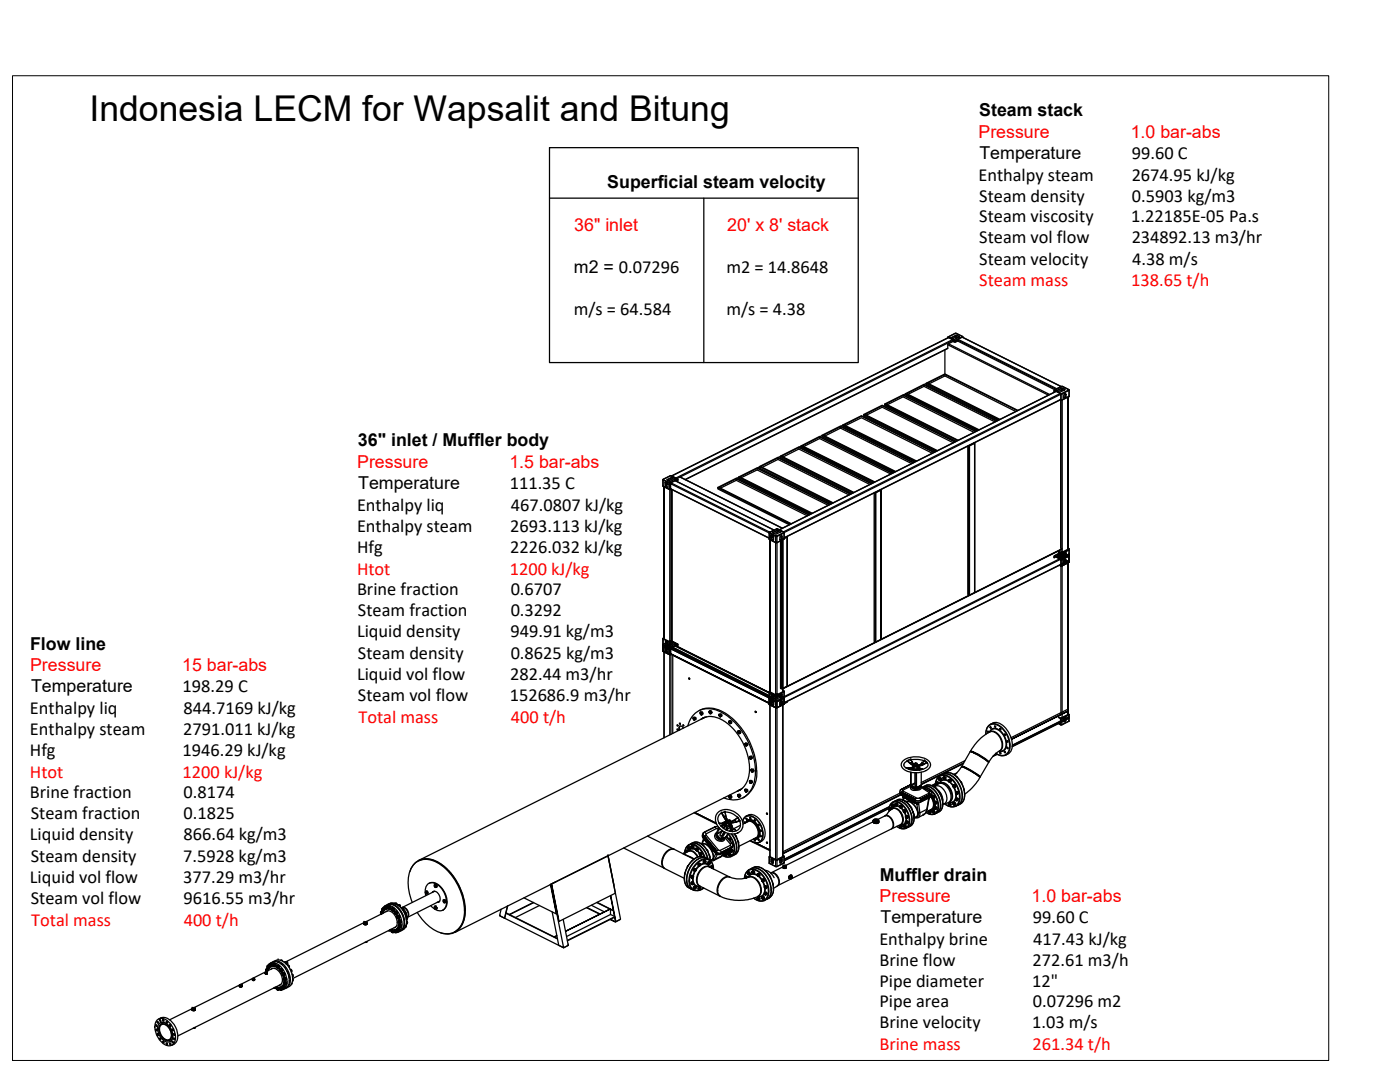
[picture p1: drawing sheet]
<svg xmlns="http://www.w3.org/2000/svg" width="279mm" height="216mm" viewBox="0 0 279 216" stroke-linecap="round" stroke-linejoin="round" font-family="sans-serif">
<defs><g id="words">
<text font-size="7.1" x="17.9" y="24.2">Indonesia LECM for Wapsalit and Bitung</text>
<g font-size="3.7">
<text x="225.9" y="31.7">99.60 C</text>
<text x="195.3" y="36">Enthalpy steam</text>
<text x="195.4" y="40.3">Steam density</text>
<text x="225.8" y="36">2674.95 kJ/kg</text>
<text x="225.9" y="40.3">0.5903 kg/m3</text>
<text x="195.4" y="44.3">Steam viscosity</text>
<text x="225.7" y="44.3">1.22185E-05 Pa.s</text>
<text x="195.4" y="48.6">Steam vol flow</text>
<text x="195.4" y="52.8">Steam velocity</text>
<text x="225.8" y="48.6">234892.13 m3/hr</text>
<text x="226" y="52.8">4.38 m/s</text>
<text x="145" y="54.5">m2 = 14.8648</text>
<text x="114.5" y="62.8">m/s = 64.584</text>
<text x="145" y="62.8">m/s = 4.38</text>
<text x="71.2" y="101.9">Enthalpy liq</text>
<text x="101.7" y="97.5">111.35 C</text>
<text x="102" y="101.9">467.0807 kJ/kg</text>
<text x="71.2" y="106.1">Enthalpy steam</text>
<text x="101.8" y="106.1">2693.113 kJ/kg</text>
<text x="71.2" y="110.4">Hfg</text>
<text x="101.8" y="110.4">2226.032 kJ/kg</text>
<text x="71.2" y="118.8">Brine fraction</text>
<text x="101.9" y="118.8">0.6707</text>
<text x="71.4" y="122.9">Steam fraction</text>
<text x="101.9" y="122.9">0.3292</text>
<text x="71.2" y="127.1">Liquid density</text>
<text x="71.4" y="131.4">Steam density</text>
<text x="101.9" y="127.1">949.91 kg/m3</text>
<text x="101.9" y="131.4">0.8625 kg/m3</text>
<text x="71.2" y="135.7">Liquid vol flow</text>
<text x="101.8" y="135.7">282.44 m3/hr</text>
<text x="6" y="142.4">Enthalpy liq</text>
<text x="36.4" y="138.1">198.29 C</text>
<text x="36.6" y="142.4">844.7169 kJ/kg</text>
<text x="71.4" y="139.9">Steam vol flow</text>
<text x="101.7" y="139.9">152686.9 m3/hr</text>
<text x="6" y="146.7">Enthalpy steam</text>
<text x="36.6" y="146.7">2791.011 kJ/kg</text>
<text x="6" y="150.9">Hfg</text>
<text x="36.4" y="150.9">1946.29 kJ/kg</text>
<text x="6" y="159.3">Brine fraction</text>
<text x="36.6" y="159.3">0.8174</text>
<text x="6" y="167.7">Liquid density</text>
<text x="6.2" y="163.4">Steam fraction</text>
<text x="36.6" y="163.4">0.1825</text>
<text x="36.6" y="167.7">866.64 kg/m3</text>
<text x="6.2" y="171.9">Steam density</text>
<text x="36.6" y="171.9">7.5928 kg/m3</text>
<text x="6" y="176.2">Liquid vol flow</text>
<text x="36.6" y="176.2">377.29 m3/hr</text>
<text x="6.2" y="180.4">Steam vol flow</text>
<text x="36.6" y="180.4">9616.55 m3/hr</text>
<text x="206.1" y="184.3">99.60 C</text>
<text x="175.5" y="188.6">Enthalpy brine</text>
<text x="206.2" y="188.6">417.43 kJ/kg</text>
<text x="175.5" y="192.8">Brine flow</text>
<text x="175.5" y="197">Pipe diameter</text>
<text x="206" y="197">12&quot;</text>
<text x="206.1" y="192.8">272.61 m3/h</text>
<text x="175.5" y="200.9">Pipe area</text>
<text x="206.1" y="200.9">0.07296 m2</text>
<text x="175.5" y="205.2">Brine velocity</text>
<text x="206" y="205.2">1.03 m/s</text>
</g>
<g font-size="3.7" fill="#f00">
<text x="195.4" y="57.1">Steam mass</text>
<text x="225.7" y="57.1">138.65 t/h</text>
<text x="71.2" y="114.6">Htot</text>
<text x="101.7" y="114.6">1200 kJ/kg</text>
<text x="71.5" y="144.2">Total mass</text>
<text x="102" y="144.2">400 t/h</text>
<text x="6" y="155.2">Htot</text>
<text x="36.4" y="155.2">1200 kJ/kg</text>
<text x="6.2" y="184.7">Total mass</text>
<text x="36.7" y="184.7">400 t/h</text>
<text x="175.5" y="209.5">Brine mass</text>
<text x="206.1" y="209.5">261.34 t/h</text>
</g>
<g font-size="3.5">
<text x="195.4" y="23.2">Steam stack</text>
<text x="195.5" y="31.7">Temperature</text>
<text x="121.2" y="37.6">Superficial steam velocity</text>
<text x="114.5" y="54.5">m2 = 0.07296</text>
<text x="71.4" y="89.1">36&quot; inlet / Muffler body</text>
<text x="71.5" y="97.5">Temperature</text>
<text x="6" y="129.6">Flow line</text>
<text x="6.2" y="138.1">Temperature</text>
<text x="175.6" y="175.8">Muffler drain</text>
<text x="175.7" y="184.3">Temperature</text>
</g>
<g font-size="3.5" fill="#f00">
<text x="195.3" y="27.5">Pressure</text>
<text x="225.7" y="27.5">1.0 bar-abs</text>
<text x="114.6" y="46.1">36&quot; inlet</text>
<text x="145.1" y="46.1">20' x 8' stack</text>
<text x="71.3" y="93.3">Pressure</text>
<text x="101.7" y="93.3">1.5 bar-abs</text>
<text x="6" y="133.8">Pressure</text>
<text x="36.4" y="133.8">15 bar-abs</text>
<text x="175.5" y="180">Pressure</text>
<text x="205.9" y="180">1.0 bar-abs</text>
</g>
</g></defs>
<!-- layer: PDF_Geometry -->
<g fill="none" stroke="#000" stroke-width=".25">
<path d="M180.2 78.9v.3M180.7 78.5l3.7-1.8 14.6 7.3M180.7 78.6l-.4 .2M181.2 78.7l3.2-1.6 14.2 7.1M184.4 76.8v.3M184.9 76.5l3.7-1.9 14.6 7.3M184.9 76.5l-.5 .2M185.4 76.6l3.2-1.6 14.1 7.1M188.6 69.8v4.8M188.6 74.7v.3M189.1 69.5l-52.4 26.2M189.1 68.8l20.1 10"/>
<path d="M189.2 67.2h.1M189.3 67.3h-.1M189.3 68.6l20.2 10.1M189.3 67.4l-55.3 27.6M189.8 67.4l.1 .2M190 67.6h.1M190.1 67.8l-.8-.4-55.2 27.6M190.2 68.1l-.1-.3-55.2 27.6M190.2 67.5v.2M190.4 68.3v-.3l-.2-.1-55.1 27.6M190.5 67.9l.2 .1zM190.5 67.9l-1.3-.7 1.5-.7 1.4 .6-1.4 .8"/>
<path d="M190.7 66.9l.1 .1-1 .5v-.1M190.8 67.3v.3M190.8 67.2h.1M190.8 67l.7 .2-1 .5h-.3l-.4-.3 .9-.5h.2l-.1 .3 .4 .2M190.8 67v.2l-.8 .4M190.9 66.9l.6 .3M191.1 67.3v.1M191.1 68.1l.1-.4 19.7 9.9M191.1 67.8l-.4 .2v.3M191.1 67.9l19.7 9.8M191.2 67.7l.8-.4 19.8 9.8M192 67.3l19.8 9.8-.9 .5"/>
<path d="M192 67.2l.1 .1M192 67.1h.1M192.2 67.3l-.1-.2-1.4-.6-1.5 .7v.2M192.2 67.2l-.1 .1M210.4 78.2v-.4l1.5-.7 1.4 .6 .1 1.4-1.5 .8-.3-.1M210.4 78.2h.1M210.4 77.9v.3M210.4 77.8h.1M210.5 77.9l-.1 .1 .3 .1M210.5 77.8l-19.4-9.7-.5 .2-.4-.2-1 .5-.1 1-52.3 26.1M210.8 78.1l-55.3 27.6M210.8 78l.6 .2"/>
<path d="M210.9 77.9v.1M211 78.1l-.2-.2 1-.5 .5 .1 .2 .2-1.1 .6M211.6 78.5l-.8-.4-55.2 27.6M211.7 78.6h.2zM211.7 78.7l-.1-.2-55.2 27.6M211.7 79.7l-55.2 27.6M211.7 78.5l-1.2-.7 1.4-.7 1.4 .6-1.4 .8M211.8 79.9v29.5l.1 .1-55.7 27.9 .9-.5M211.8 77.4l-.9 .7M211.9 77.8h.1M211.9 77.1h.1M211.9 77.8v.3"/>
<path d="M211.9 77.5l.5 .3 .1-.1M211.9 77.5v.3l-.8 .4M211.9 77.4v.4l.4 .1M212 79.8v30.3M212 77.1h.1M212.2 77.8v.2M212.4 78.7h.2M212.5 78.6l.2 .1-.1 .7a.18 .18 0 0 1-.2 .1 .18 .18 0 0 1-.1-.2l.1-.6a.17 .17 0 0 1 .2-.2 .17 .17 0 0 1 .1 .2M212.6 78.7v.3M212.7 79.1l-.1-.1-.3 .4M213.1 79.2v30.3v-30.2M213.3 77.8v1.3l-1.4 .7"/>
<path d="M213.3 77.7h.1M213.4 77.9l-1.5 .7v1.2h-.2v29.6M213.4 79.1l-.1 .1M132.3 95.7l.1 1.3 1.2 .7M132.3 96.9l.1 .1M132.4 95.6l1.4-.7 1.4 .7-1.4 .7M132.4 95.7v.1l1.2 .6v1.2h.3M132.4 95.6l1.2 .7M132.5 97.1v30.3v-30.2M132.7 96.3l.1 .7 .2 .3h.3v-.7l-.2-.2-.4-.1 .6 .3M132.7 96.8l.2-.1 .1 .3 .3 .2M132.9 96.4v.3"/>
<path d="M133.1 96.4l.2 .2-.4 .1M133.1 96.4h.1M133.1 95.7l.2 .2M133.2 95.7v.1M133.4 95.9h.1M133.6 95.8v.2M133.7 97.7v30.3M133.8 94.9v.1M133.8 96.5l.1-.1 19.7 9.8M133.8 97.5l19.7 9.9M133.9 97.6v30.4l.3-.1v-30.2M133.9 96.4l.8-.5 19.8 9.9"/>
<path d="M133.9 97.6l-.1 .1M133.9 95.7v.3M134 97.6l-.1 .1M134 94.9l-.1 .1M134.1 95.2l.1 .1-1 .5M134.2 95.5v.1M134.2 95.2l.6 .3M134.6 95.7l-.4-.2v-.2v.3l-.8 .3M134.7 95.9l19.8 9.9-.9 .4M134.8 95.6l.1-.1-1.1 .6-.7-.4 1-.5 .6 .4M135.2 95.6v.1l-.4 .2M135.2 95.6h.1"/>
<path d="M135.3 95.9v-.3l-1.3-.7-1.7 .8v1.3l1.3 .7 .3-.1M135.3 95.7l-.1 .3M135.7 95.2l20.4 10.2M143.3 97.3l3.6-1.9 14.6 7.3M143.8 97.4l3.1-1.6 14.2 7.1M146.9 95.5v.3M147.4 95.2l3.7-1.9 14.6 7.3M147.4 95.3l-.4 .1M147.9 95.3l3.2-1.5 14.2 7M151.1 93.5v.3M151.6 93.1l3.7-1.9 14.5 7.4M151.6 93.2l-.4 .2"/>
<path d="M152.1 93.3l3.2-1.6 14.1 7M155.3 91.4v.3M155.7 91l3.7-1.8 14.6 7.3M155.7 91.1l-.4 .2M156.3 91.2l3.1-1.6 14.2 7.1M159.4 89.3v.3M159.9 89l3.7-1.9 14.6 7.3M159.9 89l-.4 .2M160.4 89.1l3.2-1.6 14.2 7.1M163.6 87.2v.3M164.1 86.8l3.6-1.8 14.6 7.3M164.1 86.9l-.5 .2"/>
<path d="M164.6 87l3.1-1.6 14.2 7.1M167.7 85.2v.2M167.8 85l4.1-2 14.6 7.2M168.8 84.9l3.1-1.5 14.2 7M169.7 98.6l-14.4-7.2-3.5 1.7 14.5 7.2M170.3 98.3l-14.6-7.3v.3l14.3 7.2M172.4 82.7l3.7-1.8 14.5 7.2M172.9 82.8l3.2-1.5 14.1 7M173.9 96.5l-14.5-7.2-3.4 1.7 14.4 7.3M174.5 98.4v29.6l.1 .1M174.5 96.2l-14.6-7.2v.2l14.3 7.2M174.6 98.3h.1"/>
<path d="M174.6 98.3h.2l-.1 29.8h-.1zM175.6 97.8v.1M175.7 97.8l-1.1 .5M175.8 97.7v.1l-1 .5M175.8 97.7v29.9v-29.8M176.6 80.6l3.6-1.8 14.6 7.3M177.1 80.8l3.1-1.6 14.2 7.1M178 94.4l-14.4-7.2-3.5 1.8 14.5 7.2M178.6 94.1l-14.5-7.3v.3l14.3 7.2M182.2 92.4l-14.5-7.2-3.4 1.6 14.5 7.3M182.8 92.1l-14.6-7.3v.3l14.3 7.1M186.4 90.3l-14.5-7.3-3.4 1.8 14.4 7.2"/>
<path d="M187 90l-14.6-7.3v.3l14.3 7.1M190.5 88.2l-14.4-7.2-3.5 1.7 14.5 7.2M191.1 87.9l-14.5-7.3v.3l14.2 7.2M193.1 89v29.6l.2 .1M193.3 89h.1M193.3 89h.2v29.7h-.2zM194.3 88.4v.1M194.4 88.4l-1.1 .5M194.4 88.4h.1M194.5 88.4v.1l-1 .5M194.5 88.4v29.8v-29.7M194.7 86.1l-14.5-7.2-3.4 1.7 14.4 7.3"/>
<path d="M195.3 85.8l-14.6-7.3v.3l14.3 7.2M198.9 84.1l-14.5-7.3-3.4 1.7 14.4 7.3M199.4 83.7l-14.5-7.2v.3l14.3 7.1M203 81.9l-14.4-7.2-3.5 1.8 14.5 7.2M153.5 106.3l-19.7-9.8 .1 1.1 19.6 9.8M153.5 106.4v1.2l1.3 .7M153.5 106.4l.1 1.3M153.5 106.4l1.5-.9 1.5 .7v1.4l-1.5 .7-1.5-.7M153.6 106.3h.1M153.6 107.7l.1 30.3zM153.8 106.8l.5 .2 .1 .7a.32 .32 0 0 1-.4 .1 .32 .32 0 0 1-.2-.4v-.6l.6 .4-.4 .1M153.8 107.3l.2-.1 .1 .3 .3 .3"/>
<path d="M154 106.9v.3M154.2 106.2l1-.5 .6 .4 .1-.1-1 .6-.5-.1zM154.2 106.3l.2 .1M154.2 106.2l.1 .1M154.8 108.3v30.3M154.9 107l-1.4-.6 1.3 .6v1.2l.2 .1 .1-1.3 1.4-.7-1.5 .7M155 105.5h.1M155.1 108.3v30.3M155.1 106.2v.3M155.2 105.7v.2l-.9 .5M155.2 105.5h.1M155.3 106.1h-.1"/>
<path d="M155.3 105.7l.6 .3M155.7 106.2l-.4-.1-.1-.3v.3l-.7 .4M155.7 107.1l.2 .1M155.7 107h.1a.16 .16 0 0 1 .2-.1 .16 .16 0 0 1 .1 .2v.5l-.4 .2-.1-.1zM155.8 107.7v29.7h.1M155.8 106.1h.1M155.9 106.9l.2 .2M155.9 107v.3M156.1 107.4l-.2-.1-.3 .4M156.2 107.7v30.3v-30.3M156.4 106.3l-1.4-.8-1.4 .8M156.4 106.2h.1"/>
<path d="M156.5 107.5l-.6 .2v29.7h.2v-29.7M156.5 107.4l-.6 .2M156.5 107.3l55.1-27.5 .1-1.1-55.2 27.6v1.3l-1.5 .7M156.9 107.1v.1M157 107.1l-.5 .3M157 107.1h.1M157.1 107.1v.1l-.7 .4M157.1 107.1v29.8v-29.7M157.8 104.6l-14.5-7.3v.3l14.2 7.1M161.4 102.8l-14.5-7.3-3.4 1.8 14.4 7.2M162 102.5l-14.6-7.3v.3l14.3 7.1M165.6 100.7l-14.5-7.2-3.4 1.7 14.4 7.2"/>
<path d="M166.1 100.4l-14.5-7.3v.3l14.3 7.1M210.4 111.3v-.4l1.5-.7 1.5 .6v1.4l-1.5 .7h-.3M210.4 111v.2M210.5 110.9h.1M210.5 111h-.1l.3 .2M210.8 111.2l.8 .4M210.8 111l.6 .3M211 111.2l-.2-.2 1-.5 .6 .4 .2-.1-1.2 .5M211.2 110.1l.5 .2v1.2l.1 .1 .1-.1v-1.2l1.4-.7-.2-.2 .3 .1v1.3l-1.5 .8-.4-.1 .2 .1M211.3 110l.4 .2M211.3 111.5l.4 .2v1.1M211.4 111.4l.3 .2"/>
<path d="M211.4 109.9l-.2 .2v1.1l.3 .2M211.5 111.3v.1M211.5 111.4h.1M211.5 109.8l-55.3 27.6M211.6 112.9h.3v-1.2l1.5-.8-.1 1.3-1.4 .7M211.6 112.9h.1M211.6 111.6l.3 .1zM211.7 110.3h.2zM211.7 111.6l.2 .1zM211.7 112.9l.1 29.6 .1 .1M211.8 109.6v.5M211.8 110.5v.1l-.9 .5v-.1"/>
<path d="M211.8 110.8h.1M211.8 110.2h.1M211.9 110.8v.3M211.9 109.5l-55.7 27.9h.1M212 110.5l.5 .3M212 112.9v30.3M212 112.5l1.4-.7-56.9 28.5M212 110.2h.1M212.1 110.9v.1M212.3 111l-.4-.2v-.2l-.1 .2-.7 .5M212.3 110.6h.1M212.3 110.5v.1"/>
<path d="M212.3 110.3l.1 .2-.1 .1M212.3 112.5h.1M212.4 111.7l.2 .1-.2-.1M212.4 110.2a.18 .18 0 0 1 .2-.2 .18 .18 0 0 1 .1 .2l-.1 .7a.17 .17 0 0 1-.2 .1 .17 .17 0 0 1-.1-.2zM212.4 110.4v.1M212.5 111.6l-.2 .4v.4a.25 .25 0 0 0 .3 .2 .25 .25 0 0 0 .1-.4v-.4l-.2-.2 .2 .2-.1 .7a.18 .18 0 0 1-.2 .1 .18 .18 0 0 1-.1-.2l.1-.7a.17 .17 0 0 1 .2-.1 .17 .17 0 0 1 .1 .2v-.2zM212.5 112l-.2 .5 .3-.4h.1h-.1v-.4v.4M212.5 110l.2 .2M212.6 110.2h-.2l.2 .1M212.6 110.2v.3M212.7 110.6l-.1-.1-.3 .4M213.1 112.3v30.3v-30.3"/>
<path d="M213.3 110.8v.2l-1.4 .7v1.2l-.3-.1M213.3 110.9l-1.4 .7 1.4-.7-1.3-.7-1.5 .7 1.2 .7M213.3 110.8h.1M213.3 109.5l-1.4 .7M213.3 109.4h.1M213.3 110.8l.1 1.4-1.5 .7h-.3M213.4 112.1l-.1 .1zM213.4 111.8l-1.4 .7M213.4 109.6l-.1 1.2-1.4 .8M213.4 110.8l-.1 .1v1.3l-1.4 .7M213.4 110.7l-56.9 28.5M213.4 110.7l-1.4 .7"/>
<path d="M213.4 109.7l-2.4 1.2M213.4 110.6l-1.6 .7M132.3 128.7l.1 1.2 1.2 .7-1.2-.6zM132.3 128.7l.1 .1M132.4 127.4l.1-.1-.2 .1v1.4l1.3 .6 .4-.1M132.4 130l-.1-.1 .1 .1M132.4 127.4v.1l1.2 .6v1.2l-1.2-.6-.1-1.2M132.4 127.4l1.2 .6M132.5 130.1v17.1M132.7 129.2v.6l.3 .4a.19 .19 0 0 0 .2 .1 .19 .19 0 0 0 .1-.3v-.6l-.6-.2 .6 .4M132.7 129.7l.2-.1 .1 .4 .3 .2M132.8 128.4l.2-.1 .3 .4"/>
<path d="M132.9 127.9l.3 .2 .1 .5a.2 .2 0 0 1-.2 .2 .2 .2 0 0 1-.2-.2zM132.9 129.3v.3M133 128v.3M133 127.9l-.2 .2M133.1 129.4l.2 .1-.4 .2M133.1 129.4h.1M133.1 128.6l1-.5 .6 .4 .2-.1-1.1 .6-.5-.1zM133.1 128.7l.2 .1M133.2 128.6v.2M133.2 128.1l-.2 .1M133.2 128.4v.1M133.3 128.4v.1"/>
<path d="M133.4 128.9h.1M133.6 128.8v.2M133.6 129.3l-1.3-.7v1.4l1.3 .6h.3M133.7 130.6v16M133.8 127.9h.1M133.8 129.5l.1-.2 19.7 9.9-.1-.2M133.8 129.4l19.7 9.9M133.8 130.5l19.7 9.8M133.9 130.5l-.3 .1v-1.2l-1.2-.6v-.1v.1l1.2 .6v1.2l.3-.1M133.9 129.2l.8-.4 19.7 9.9M133.9 128h-.1M133.9 130.5v.1"/>
<path d="M133.9 130.6v15.9M133.9 129.3l19.6 9.8M133.9 128.6v.3M134 130.6h-.1M134 127.9h-.1M134 129.2v.1l19.5 9.7M134 129.2l-.2 .2M134.1 128.1l.1 .1-1 .6M134.1 129.1l-.3 .2 1.4-.8-1.4-.6-1.4 .7 1.2 .7M134.2 129.2l-.4 .2v1M134.2 128l-.3 .1v1.2l-.3 .1M134.2 128.5h.1"/>
<path d="M134.2 128.1l.6 .3M134.3 130.7v15.6M134.6 128.6l-.4-.1v-.3v.3l-.8 .4M134.7 128.8l19.8 9.9-1 .4M134.7 128.9l19.8 9.8-.9 .4M134.7 128.9l-.8 .4M134.7 128.9l19.8 9.8M134.8 128.8l20.1 10.1M135.2 128.6v.1l-.4 .2M135.2 128.5h.1M135.3 128.9v-.4l-1.3-.6-1.7 .7v1.4l1.4 .7 .2-.1M135.3 128.6l-.1 .3"/>
<path d="M137.4 135.3l.2 .1v.2zM137.6 135.3v.1M153.5 139.3l-19.7-9.8 .1 1 19.6 9.8-19.7-9.9 19.7 9.9M153.5 138.8l-19.3-9.7-.2 .1 19.5 9.7M153.5 139.3l1.7-.8 1.3 .7v1.3l-1.7 .7-1.3-.6zM153.6 139.2h.1M153.6 139.1l-.1 1.5 1.3 .6-1.3-.6v-1.3M153.6 138l-.1 .1 1.3 .7v1.2M153.6 139.3l1.3 .6M153.6 137.9l1.3 .8M153.6 139.1v.1M153.8 139.7l.5 .3 .1 .6a.26 .26 0 0 1-.3 .2 .26 .26 0 0 1-.2-.3l-.1-.8 .5 .3 .1 .6a.25 .25 0 0 1-.3 .2 .25 .25 0 0 1-.2-.2l-.1-.8 .6 .3z"/>
<path d="M153.9 138.9l.2-.1 .2 .5M153.9 138.4l.3 .2 .1 .6a.23 .23 0 0 1-.2 .2 .23 .23 0 0 1-.2-.3zM154 139.8v.4M154.1 138.4l-.2 .2M154.1 138.5v.3M154.2 139.2l1-.5 .6 .3h.1l-1 .5-.4-.1zM154.2 139.2l.2 .2M154.2 139.1l.1 .2M154.3 139h.1M154.3 138.7l-.2 .1M154.3 138.9v.2M154.8 138.7l.3 .1z"/>
<path d="M154.9 139.9l.2 .1h-.3zM154.9 139.9l-1.4-.6 1.3 .7v1.2h.2l.1-1.2 1.4-.7-1.5 .6M155 138.5h.1M155.1 139.1v.3M155.2 138.7v.1l-.9 .5M155.2 138.5h.1M155.3 139h-.1M155.3 138.7l.6 .2M155.6 138.8v.1M155.7 139.1l-.4-.1-.1-.2v.2l-.7 .4M155.7 138.5h.1a.17 .17 0 0 1 .2-.2 .17 .17 0 0 1 .1 .3l-.1 .6a.17 .17 0 0 1-.2 .1 .17 .17 0 0 1-.2-.2zM155.7 140l.2-.2 .2 .1v.6l-.2 .3-.3-.1z"/>
<path d="M155.8 139.9a.16 .16 0 0 1 .2-.1 .16 .16 0 0 1 .1 .2v.5l-.4 .2-.1-.6zM155.8 139h.1M155.8 138.8h.1M155.9 139.8l.2 .2M155.9 138.4l.2 .2M155.9 138.7l-.2-.1 .1 .2-.2 .1M155.9 140v.2l-.2-.1M155.9 138.5v.3M155.9 139.9v.4M155.9 140h.1M156.1 138.9l-.2-.1-.3 .4M156.2 137.4h-.1"/>
<path d="M156.2 137.8l.3 .1v1.4l-1.5 .7-1.5-.7v-1.3l.1-.1M156.2 137.8l.2 .1-1.4 .8M156.2 137.3l.2 .1M156.4 139.1h.1M156.4 139.1h.1v1.4l-1.5 .7-1.5-.7v-1.2l.1-.2M156.4 137.9l.1 .1-1.4 .8v1.2h-.1l-1.5-.7v-1.2M156.4 137.9h.1M156.4 139.2l-1.4-.7-1.4 .8M156.4 139.1l-1.4 .8M156.4 139.1l.1 .2-1.4 .7-.1 1.2h-.2v-1.2l-1.3-.7M156.5 139.2v1.3l-1.5 .7 1.5-.7v-1.3M156.5 138v1.3l-1.5 .7"/>
<path d="M156.5 139h-.1M135.2 144.7l.1 .1M135.2 145.5l.1 .1M135.7 144.3l.1 .1M135.7 144.9l-.1 .2 .1 .5M136.4 145.3l-.5-.4a.46 .46 0 0 0-.4 .2 .46 .46 0 0 0 .1 .6M136.4 144.7v.1M137.3 144.8a4.2 4.2 0 0 1 6.4-2.8 14.2 14.2 0 0 1 7.1 12 5.4 5.4 0 0 1-3 5.4 4.5 4.5 0 0 1-3.3-.2M138.3 143.3h.2l.1 .3v-.2M138.3 143.3h.2v.3zM138.4 143.3h.1M138.4 143.3h.2"/>
<path d="M138.5 143.6h.1M138.5 143.3h.1M138.5 143.2l-.2 .1M138.5 143.3l.1 .3zM138.5 143.3v.3M138.6 143.6h.1M138.6 143.6h-.1M138.6 143.4l-.2-.1 .2 .1v.2M138.7 143.6h-.2M138.9 143.3l-.2-.2-.2 .1 .2 .3 .2-.2v.2h-.2l-.1 .2-.3-.3a.19 .19 0 0 1 .1-.2 .19 .19 0 0 1 .3 .1M138.9 143.5l-.3 .2M139.5 141.8a5.3 5.3 0 0 1 5.9 .9l1.5 1.4 1.6 1.9a15.1 15.1 0 0 1 2.5 7.8 5.6 5.6 0 0 1-2.8 5.4"/>
<path d="M139.7 142.3h.1M139.8 142.3h.2v.2M139.8 142.3h.1M139.8 142.2l-.1 .1M139.8 142.2h.1M139.8 142.2l.2 .1M139.9 142.6h.1M139.9 142.2l-.1 .1 .1-.1 .1 .3M139.9 143.5a4.3 4.3 0 0 1 5.2 .8l1.8 1.7 1.3 2.1 .9 2.2 .4 1.9a5.1 5.1 0 0 1-2.1 5.6l-.3 .1M139.9 142.3l.1 .3zM139.9 142.3l-.1 .1 .2 .1-.1-.2 .1 .2M139.9 142.3l.1 .2-.1 .1"/>
<path d="M140 142.6h.1M140.1 142.1l-.3 .1h.2M140.1 142.4v.1l-.1-.2h.3l-.2-.2-.1 .1a.21 .21 0 0 0-.3 .1 .21 .21 0 0 0 .2 .3h.2h-.2M140.3 142.3l-.2 .3M140.3 143.3l.2-.1zM140.4 143.3l-.3 .1M140.4 143.2l-.2 .2M140.6 143.2h-.1M140.7 143.1l-.1 .1M141 143l-57.4 28.7M141.6 142.1h.1M141.6 142.1h.2l-.1 .2"/>
<path d="M141.6 141.9v.4a.2 .2 0 0 0 .3-.1 .2 .2 0 0 0-.2-.2l-.2 .1M141.7 142.3h.1M141.7 142l-.1 .1 .2 .1M141.7 142h.1M141.7 142.2v.1zM141.7 142.2l.1 .1M141.8 142.3h.1M141.8 142.2l-.2-.2 .2 .2v.1M141.9 142.2l-.1-.2 .2-.1 .1 .3-.5 .2M142 141.9h-.4l.2 .1M142.1 142.2l-.3 .2M143.5 142.7h.1"/>
<path d="M143.5 142.6h.2l.1 .3a.21 .21 0 0 1-.3 0 .21 .21 0 0 1 0-.3zM143.6 142.6l.2 .3M143.6 142.7l.2 .2zM143.6 143h.1M143.7 143h.1M143.7 142.9h.1M143.7 142.5l-.2 .2M143.7 142.7h-.2M143.7 142.8v.1zM143.7 142.8v.1M143.8 142.7l.2-.1 .1 .2-.2 .1zM144 142.6l-.2-.2-.1 .1 .1 .2"/>
<path d="M144.1 142.8l-.4 .2 .2-.1M145.5 158.9h.1M145.5 144h.3v.4l-.3-.1zM145.5 143.9v.2M145.5 144.1h.2l-.1 .2M145.5 144h.1M145.5 158.9l.2 .1v.2zM145.5 144l.3 .1v.2zM145.5 158.9l.2 .1zM145.6 144h.1M145.6 158.9l-.1 .1M145.6 158.9h.1"/>
<path d="M145.6 158.8l-.1 .1M145.6 144l.2 .3M145.6 144l.2 .2M145.6 158.9l.1 .1M145.6 159.2l.2 .1v-.3l-.3-.2 .1 .4 .2 .1M145.6 144.4h.1M145.6 144.4h.3M145.6 159.2h.1M145.7 159.2h.1M145.7 158.9l.1 .2M145.7 159.2l-.1-.3 .2 .1-.2 .2 .1-.2-.1-.1 .2 .1-.1 .2M145.7 144.2v.1"/>
<path d="M145.7 144.1l.1 .2M145.8 159.2h-.1M145.8 158.9l.1-.1 .2 .2-.2 .1zM145.9 144.1l.1-.1v.3l-.1 .1zM145.9 143.8l-.4 .1h.2M145.9 158.8l-.1-.1-.2 .1 .2 .1M146 144l-.1-.2-.2 .1 .2 .2M146.1 159l-.3 .3 .1-.2M147.3 158.8h.1M147.3 146.1h.1M147.3 146.1v.2l.3 .1M147.3 158.8h.2l-.1 .2"/>
<path d="M147.3 158.7h.1M147.3 158.6v.2M147.3 146.1h.2v.2M147.3 145.9v.1l.1-.1 .1 .2a.17 .17 0 0 1 .1 .2 .17 .17 0 0 1-.2 .1l.1-.3h-.2M147.3 146h.1M147.3 158.7l.1 .1M147.4 146l.1 .3v-.2v.1M147.4 146l.1 .3M147.4 157.8l.2-.1-.3 .1M147.4 146l.1 .1M147.4 159h.1M147.4 146l.2 .2"/>
<path d="M147.4 158.7l.1 .2v-.1M147.5 146.3h.1M147.5 158.7v.3M147.5 158.7h.1M147.5 158.7v.3h-.1M147.5 159h.1M147.5 158.6l.2-.1 .1 .2-.2 .1zM147.5 158.6h-.1l.2 .3v-.1M147.5 158.9l-.1-.2 .1 .1-.1 .2M147.5 157.7l.2-.1zM147.7 158.5l-.4 .1 .1 .4 .2-.1-.2 .1M147.7 146.2l.1-.1-.2 .3z"/>
<path d="M147.7 145.9h-.4h.2M147.8 158.7l-.2 .3M147.8 146.1l-.1-.2h-.2l.2 .3M147.9 157.5l-.2 .1M148.1 157.3l-38.1 19.1 11.3-5.6 1.5 7.4-11.2 5.7M148.7 157.7h.1l.1 .2h-.2zM148.7 157.7h.1M148.7 157.7l.2 .1-.1 .1M148.7 148.4l.3 .2a.18 .18 0 0 1-.2 .2 .18 .18 0 0 1-.1-.2zM148.8 157.6h.1M148.8 148.5h.1M148.8 157.7l.1 .1v.1"/>
<path d="M148.8 148.5l.1 .1v.1M148.8 148.3l-.1 .2M148.8 148.3l.2-.1 .2 .2h-.2zM148.8 157.7h-.1M148.8 158h.1M148.8 148.4l.1 .3M148.8 148.8h.1M148.8 157.7l.1 .2M148.8 157.6l.1 .2v-.1M148.8 157.5l.2-.1 .2 .2h-.3l.1 .2v-.1M148.8 157.7l.1 .2v-.1M148.9 148.7h.1"/>
<path d="M148.9 157.7v.2M148.9 157.9h.1M148.9 157.9v.1M148.9 148.7l-.2-.2 .2 .1-.1 .2M148.9 148.5v.2M148.9 148.7l-.1-.2 .2 .2M149.1 157.9l-.3 .1M149.2 148.4v.2l-.1 .1-.1-.3M149.2 157.6v.3l-.2-.1v.2l-.3-.2a.15 .15 0 0 1 0-.2 .15 .15 0 0 1 .2 0l-.2 .1M149.2 157.9l-.3 .2M149.2 148.6l-.3 .2 .2-.1M149.6 151.2h.1"/>
<path d="M149.6 156h.1M149.6 151.2h.2v.2M149.6 151v.2M149.7 156h.1M149.6 156l.2 .1-.1 .1M149.6 151.1h.1M149.6 151.1l.3 .2M149.7 151.1h.1M149.7 155.9h.1M149.7 151.1l.1 .2-.1 .1M149.7 151.1l.1 .3M149.7 155.8l-.1 .1 .3-.2 .2 .1"/>
<path d="M149.7 156h-.1M149.7 155.9l.1 .1v.2M149.7 156.3h.1M149.7 151.4h.1M149.7 155.9l.1 .3M149.7 156.3h.2M149.7 151.1l.1 .2M149.8 151l.1-.1 .2 .2-.2 .1zM149.8 155.9v.3v-.1M149.8 151.4h.1M149.8 156.2h.1M149.8 151.2v.2"/>
<path d="M149.9 151.3v.1M149.9 155.9h-.1l.1 .2-.1 .2-.2-.1v-.3v.1M149.9 155.9l.2-.1 .1 .3-.2 .1zM149.9 153.7h.1M149.9 153.6v.1l.2-.1 .1 .1v.3h-.2l-.1-.3M149.9 150.9l-.3 .1h.2M149.9 153.7l.2 .1v.2M150 153.7h.1M150 151.4h-.3M150 153.6h.1M150 153.6l.1 .2M150.1 154h.1"/>
<path d="M150.1 153.6l.1 .4zM150.1 153.6l.1 .3M150.1 153.7l.1 .2zM150.1 151.1l.1 .2-.2 .1-.1-.2M150.2 153.6l.1-.1 .2 .2-.2 .1zM150.2 153.9l-.1 .1M150.2 156.1l-.3 .2 .1-.1M150.2 153.9v.1M150.3 153.5l-.4 .1h.3M150.5 153.7l-.1 .3h-.2l.1-.2M150.8 141.9l.1 .2M153.6 140.6v30.3l1.2 .6v-30.3"/>
<path d="M153.7 140.7v30.2M153.8 140.3l.2-.2 .1 .4 .3 .2M154.4 140.1l-.4 .2M155.1 141.2v30.3M155.7 140.1h.2M156.1 140.3l-.2-.1-.3 .4M156.1 140.3h-.2l-.3 .4M156.2 140.6v30.3v-30.2M156.5 140.4l-.6 .2M156.5 140.4l-.1 .1M156.9 140.1v.1M157 140.1l-.5 .2"/>
<path d="M157.1 140v.1l-.7 .4M178.6 159.8a2.33 2.33 0 0 1 2.8 1.4l.4 .9a2.88 2.88 0 0 1-.3 2.7l-.3 .3M179.1 159.6l-.4 .2M179.6 158l.2 .3M179.6 158.1v.3l.2 .2 3.3 1.6 .5-.1 2.2-1.1 .1-.1v-.4M179.6 158.3l-23.4 11.7M179.7 158.5l-23.3 11.7M179.8 158.1v.2l2.9 1.4 .5 .1 .5-.1 2-1v-.2M179.8 158.4v.2l2.9 1.4M179.8 157.5l.4 .2M179.8 158.6h.1M179.9 157.5l1.8-.9-2 1-.1 .5 .2 .2 3.1 1.5 .8-.1 2-1 .3-.3"/>
<path d="M179.9 158.3l2.8 1.5M179.9 158.3l2.8 1.5v.2M180.1 158.8l.2 .9M180.2 157.8l-.3 .2M180.2 159l2.9 1.4h.2l.3 1.8h-.4l-.2-1.8zM180.2 158.8l.2 .9M180.3 151.8a4.4 4.4 0 0 1 5.1 .1 1.12 1.12 0 0 1-.6 1.9 4.5 4.5 0 0 1-4.6-.5 1.01 1.01 0 0 1 .1-1.5zM180.3 159.6h-.1M180.8 153.2h.5M180.8 160l.3-.1h.4l.7 .5 .9 1.2 .1 .7a.6 .6 0 0 1-.5 .8M180.8 160h.1a2.4 2.4 0 0 1 2.2 2.7l-.2 .2M181.1 151.7l-.1 .2 1.4 1.1h.7l.2-.3"/>
<path d="M181.4 153.5h.2M181.7 151.5l-.6 .3 .9 .8 .3-.1-.5-.9 .6 1v-.1M181.7 154.1v2.6l1.1 .6 .1-.1v-3M181.7 153.5v.1M181.8 156.9l.1-.1a.54 .54 0 0 0-.1 .8 .54 .54 0 0 0 .7 .1h.3a.7 .7 0 0 0 1-.7l1.7 1.2-2.1 1.1 .3 .1v.3M181.8 151.6l1.4-.1 1.3 .3M181.8 151.6h.1M181.8 151.6l-.8 .2M181.8 154.1v2.5l1 .5v-2.9M181.8 153.6l.1-.1 .3 .1M181.8 153.2l.6-.1-.4 .3M181.9 156.8l-1.8 1 2.9 1.5"/>
<path d="M181.9 153.5l-.1 .1M182 153.4l.5 .3M182 156.9l-.1 .1a.97 .97 0 0 0 1.3 .5l.5-.3-.1-.3M182.1 152.6l.2 .1M182.1 152.1l-.4 .2 .6 .4M182.2 153.1l.3-.6-.1 .3 .5 .2a.23 .23 0 0 0 .3-.2 .23 .23 0 0 0-.2-.3l.3 .2 .1 .6v-.2M182.2 153.1h.1M182.2 157v.3l.4 .1 .8-.1v-.3M182.2 153.3l.5 .2 .5-.1M182.2 157l.2 .3h.4h.4l.2-.3M182.2 153.3l.5 .1h.4M182.2 153.1l-.5 .1h-.9"/>
<path d="M182.3 153l.1 .3-.9 .2M182.4 153.1l-.4 .2-.1-.1h-.6a.53 .53 0 0 0 .7 .1l-.7 .2M182.4 153.2h-.1M182.6 152.4v.4h.2l.2-.1v-.3M182.6 154.2v2.5l.2 .1M182.6 156.2l-.8 .4M182.6 156.4l-.7 .3M182.6 152.3l.4 .1h-.3zM182.6 152.3l.1 .2 .3-.1-.1-.1M182.7 159.4l-2.9-1.4 2.9 1.5M182.7 159.7v.1M182.8 157.1h-.1"/>
<path d="M182.9 157.1l1-.4-.1 .1-1 .5M183 153.3l.5 .3M183.1 153.2l.1 .3M183.1 153.2l.8 .3-.4 .1zM183.2 153.1l1 .4h-.2M183.2 153.2h-.2l.1 .1M183.3 153.5l-.4 .2M183.4 159.3l-.7 .1v.3M183.4 153.1h.1M183.4 153.2l.4 .2M183.5 153.6h.1M183.5 153.3l-.2 .1 .3 .2"/>
<path d="M183.6 156.9l.2 .1M183.7 153.3l-.1 .1M183.7 159.7v.1M183.7 156.9l2.2 1.1 .1 .5-.3 .2M183.7 159.4l2-1-2 1.1M183.7 159.8l2-1-2 1v.2M183.7 157l2 .9-.3 .2M183.7 152.8h.1M183.9 154.1v2.6M184 152.3l.5-.5 .5 .3-.7 .4M184 152.3h.1M184.2 157.2l1 .1 1.2 1.1 .8 1.8v.9l-.2 .7a1.38 1.38 0 0 1-2.2 .3"/>
<path d="M184.3 157a2.18 2.18 0 0 1 2.6 1.1 3.6 3.6 0 0 1 .6 3.6l-.5 .5M184.5 151.8l.5 .4 .2 .5-.4 .5-1 .4-1.2 .1-1-.1-.8-.4-.5-.6 .3-.4 .5-.4 .5 .5M184.5 151.8h.1M184.6 151.8l-1.3 .9 .3-.1M184.6 157.4l.2 .1M184.7 157.4h.1M184.8 156.7a2.34 2.34 0 0 1 2.6 1.3l.7 1.4 .1 1M184.8 156.7a2.52 2.52 0 0 1 2.8 1.7 3.3 3.3 0 0 1 .4 2.9l-.6 .7M184.8 156.7l-.4 .3M185 152.2l-1 .5-.6 .2M185 152.1l-.7 .4-.3-.2-.4 .3 .1 .2h-.4l1-.3-.6 .3M185 152.2h.1"/>
<path d="M185.4 159.2l-.4 2.3-1.4 .7v.5l-.4 .5M185.4 158.3l.3 .1M185.4 159.3l-.1 .1 .1-.1M185.4 159.2l-.4 2.3M185.5 157.8l.2 .1M185.7 158.8h.1M185.7 158.8v.2l-2 1M185.7 159h.1M185.8 159l.4 .8 .1 .8-.2 .6-.4 .4M185.8 159l.6 1.3-.1 .8a.79 .79 0 0 1-.9 .6M185.9 158.9a1.99 1.99 0 0 1 0 2.8l-.6 .1M185.9 158.8l.1 .1"/>
<path d="M186 158.7l.1 .1M186 158.9l.1 .3 .3 .1 .2 .6M186.1 159v-.1l.2 .1v.2h-.2M186.1 158.9l.2 .1-.1 .2M186.3 159.3l.2 .7v.2l.2 .3M186.4 159l.1-.1v.3l-.1 .1zM186.4 158.7l-.4 .2 .2-.1M186.5 160l.2-.1 .2 .1zM186.5 158.9l-.1-.2-.2 .1 .2 .2M186.7 157.2l.1 .1M186.7 156.7l-.5 .2M186.7 156.6l-.5 .3"/>
<path d="M186.8 156.8v-.8a1.55 1.55 0 0 1 1.1-1.2 1.55 1.55 0 0 1 1.6 .4l.8 .8 .8 1.2 .4 1.3-.2 1.4a1.57 1.57 0 0 1-2.7 .5M186.8 156.3l-.9 .5M186.8 156.4l-.9 .4M186.8 157.3l1.1 1.1 .3 1.2M186.8 156.1v.2l.1-.2 .1 .1 .1 .3 .1-.2M186.9 160l.1 .2-.2 .1M186.9 157.4h.1M186.9 156.4h.1M187 156.1l.2-.1 .1 .2-.1 .1zM187 156.6l-.2-.3 .2 .3M187 156.2l-.1 .1 .1 .2-.1-.2M187 156.3v.2v-.3h-.1l.1 .3-.1-.1"/>
<path d="M187.2 156l-.4 .1h.2M187.3 156.4l-.9 .6 .3-.2h.7l.8 .6 .6 1.1 .2 .6-.1 .8a.79 .79 0 0 1-.7 .6M187.3 156.4h1M187.3 156.2v.2l.8-.2 .6 .2 .5 .5 .5 .8 .3 .8-.1 .9-.2 .5-.4 .3M187.4 155.5l.1 .2zM187.4 155.4v.1M187.4 155.2l-.1 .2a.16 .16 0 0 1 .2-.1 .16 .16 0 0 1 .1 .2v.2l-.2-.2 .2 .2M187.5 155.4h-.1M187.5 155.6h.1M187.5 158.2l.2 .2M187.5 154.8a2.06 2.06 0 0 0-.8 2M187.6 154.8l.3-.2h.6l.8 .3 .9 .7 .8 1.1 .5 1.5 .1 1.1-.3 1.1-.7 .5"/>
<path d="M187.6 155.5l-.1 .2 .1-.2-.2-.1 .1 .2M187.6 156.2l.6-.1 .5 .2 .7 .6 .4 .8a2.49 2.49 0 0 1 0 2.1l-.3 .2M187.6 155.3l.2-.1 .1 .3-.2 .1zM187.6 158.4l.1 .1M187.6 154.7l.7-.2 .6-.1 .7 .2 .9 .7 .6 .7 .7 1.4 .2 1.1-.1 1a1.73 1.73 0 0 1-.8 1.2l-.4 .2M187.8 155.2l-.2-.1-.2 .1 .2 .1M187.9 155.5l-.3 .2 .1-.1M188 159.4l.1 .3M188.1 154.5a2.91 2.91 0 0 1 3.3 1.9l.5 1.2 .2 1.2M188.1 159.7v.2M188.1 154.5l.5-.2 .8-.1 1.1 .4 1.1 1.1 .6 1.4a3.4 3.4 0 0 1-.2 3l-.3 .3M188.2 155.1v.1l.2-.1 .2 .3v-.1"/>
<path d="M188.2 155.2l.1 .2a.15 .15 0 0 0 .1 .2 .15 .15 0 0 0 .2-.2v.1l-.2 .1zM188.3 156.4a2.8 2.8 0 0 1 1.2 3.6l-.3 .2M188.3 155.2l.1 .2h.1M188.3 155.3h.1M188.4 155.4h.1M188.4 155.2l-.1 .1M188.4 155.1l.2-.1 .2 .2-.2 .1zM188.4 155.6a.95 .95 0 0 0-.9 .6M188.4 155.5l.9 .3M188.5 155.2h-.2l.1 .2M188.6 155l-.4 .1h.2M188.6 154.3l.9-.1 1 .4 .9 .9 .8 1.3 .3 1.5-.1 1.1-.4 .7-.8 .5a1.89 1.89 0 0 0 .9-1.8"/>
<path d="M188.8 155.2v.2l-.2 .1M189.3 157l.4 .7 .2 .6M189.3 155.7h.2a.19 .19 0 0 1 .1 .3 .19 .19 0 0 1-.3 0 .19 .19 0 0 1 0-.2zM189.3 156l-.3-.3h-.7l-.5 .2-.3 .4M189.4 155.8h.1M189.4 155.6l-.1 .3 .2 .2M189.4 155.7v.3v-.1M189.4 155.7h.1M189.4 155.9h.1M189.5 156l.7 .8M189.5 155.9v.1M189.5 155.8l-.1-.1v.2"/>
<path d="M189.5 155.7l.2-.1 .1 .2-.2 .1zM189.6 156.1l.6 .6M189.7 155.6h-.3l.1 .1M189.8 155.8l-.3 .3 .1-.2M190.2 156.7v.1a.22 .22 0 0 0 0 .4 .22 .22 0 0 0 .3-.3l.2-.1v.2l-.2 .1M190.2 156.9l.1-.1v.2l-.1-.2h.2v.2M190.3 156.9v.1M190.3 156.8h.1M190.3 156.8l.1 .2zM190.3 157h.1M190.4 157.2l.3 .9M190.5 157.1l.2 .7v.6l.3 .1"/>
<path d="M190.5 154.6l1.4-1.6 3.1 1.6a.59 .59 0 0 1 .5 .5 .59 .59 0 0 1-.3 .6l-1.1 1.4-1.6 1.4M190.5 156.6l-.3 .1h.2M190.7 156.8l-.1-.2-.2 .1 .1 .2M190.7 159.4h.2l.2 .2a.21 .21 0 0 1-.4 .1 .21 .21 0 0 1 0-.3zM190.7 159.4l.1 .3 .3 .1M190.7 158.1l.3 .1v.3l-.3-.1zM190.8 158.2l.1 .2zM190.8 158.4v.6a1.09 1.09 0 0 1-1.1 1.1h-.3a1.1 1.1 0 0 0 1.3-.5M190.8 158.3l.2 .1M190.8 159.4l.1 .3-.1-.2M190.8 158l.2-.1 .1 .1-.1 .1zM190.8 159.4l.1 .3z"/>
<path d="M190.8 159.5h.1M190.8 159.6l.1 .1M190.8 159.4v.3M190.9 154.9l.1 .1M190.9 159.3l.2-.1 .1 .2-.1 .1zM190.9 158.5l-.1 .8M190.9 158.2v.2v-.2h-.1h.1M190.9 154.3l-.5 .3M190.9 159.5h.1M190.9 154.2l-.5 .3M191 158.1l.1 .3-.1 .1 .2-.2M191.1 159.2l-.4 .2 .2-.1"/>
<path d="M191.1 158l.1 .3-.1 .1M191.2 159.4v.3l-.1 .1v-.3M191.7 156l.2 .2M191.9 156.2v.1M191.9 153l2 .9 1.7 1.2M192 153l.8 .2-.8-.4 1.9 1 1.4 .8 .3 .4h-.1M192.2 152.4l-8.3 4.1M192.3 152.3l-8.4 4.2M192.4 157.4v.3M192.5 157.7l-.1 .1M192.6 151.8l-8.7 4.3M193.6 150l1.8 .8 1.9 1.3"/>
<path d="M193.6 150l-1.6 2.9M193.7 150l.8 .3-.8-.4 .1-.1 .7 .4M193.8 150l.7 .3M194.5 150.1l1.5 .8 1.4 1.1M194.5 150.2l1.4 .8 1.3 1zM195.5 155l-1.3-1-1.5-.7 1.5 .7 1.3 1M196.7 146.5l.2-1.1 .6-.7a1.67 1.67 0 0 1 2.2 .3 4.7 4.7 0 0 1 1.7 4.9l-.3 .4-.7 .5h-.7l-.9-.5-.1 .1M196.8 146.5a1.68 1.68 0 0 1 .9-1.9 1.68 1.68 0 0 1 2 .5 4.5 4.5 0 0 1 1.5 5 1.59 1.59 0 0 1-2.5 .2M197.1 145.9l.2 .1-.1 .2zM197.2 152l.1 .1M197.3 152h.1M197.3 152.1l-1.7 2.9"/>
<path d="M197.5 146.1l.4-.5a1.62 1.62 0 0 1 2.2 .9l.6 1.4v1.3a.97 .97 0 0 1-.9 .7h-.4M197.5 146l.2-.3a1.44 1.44 0 0 1 2.2 .4l.8 1.5 .1 1.3a1.07 1.07 0 0 1-1.3 1M197.5 146l-1.7 1.2-1.3 1.5-.8 1.1M197.5 146l.5-.1 .5 .2M197.6 146l.6-.1 .5 .2 .6 .5 .5 .7 .3 .9v.7l-.2 .5-.4 .4M197.7 144.5a1.93 1.93 0 0 1 2.7 .5 4.5 4.5 0 0 1 1.3 5l-.6 .5M198.5 146.1a2.49 2.49 0 0 1 1 3.7l-1.1 .9-1 1.3M199 150.5l-.8 .3M199 150.5l-.9 .4M201.1 150.5l-.4 .2M202 148.7l11.4-5.7-11.4 5.7M211.2 144.3l.3 .1"/>
<path d="M211.3 143.1l.4 .2M211.4 144.4l.3 .2M211.6 143.3l.3 .1zM212.3 143.6h.1M212.3 143.4l.1 .2h-.1M212.4 143.2a.18 .18 0 0 1 .2-.1 .18 .18 0 0 1 .1 .2v.6l-.4 .2v-.6zM212.4 143.5h.1M212.5 143.1l.2 .2M212.6 143.3h-.2h.2M212.6 143.2v.4M212.7 143.6h-.1l-.3 .4M213.1 142.6l-1.2 .6h-.2"/>
<path d="M213.1 141.9l-11.2 5.6 11.2-5.6M213.1 141.8l-11.2 5.7M213.1 141.5l-11.3 5.7M213.3 142.5v.2l-1.4 .7v1.2h-.3v-1.2l-.4-.2M213.3 142.6l-1.4 .7M213.3 142.5h-.2l.3 .1v1.3l-1.5 .8-.6-.2M213.4 142.6l-.1 1.3-1.4 .7M213.4 143.8l-.1 .1M213.4 143.3l-11.4 5.7M81.8 173.9a3.4 3.4 0 0 1 5.2-2.1l.9 .5 1 .8 1.9 2.1 .8 1.5 .7 1.7 .5 2.4a6.5 6.5 0 0 1-1.4 4.8 3.3 3.3 0 0 1-3.5 .5M83.5 171.8a4.5 4.5 0 0 1 4.8 .9l1.7 1.6 1.5 2.2 .8 2.1 .5 2.1a6.5 6.5 0 0 1-.6 3.7l-.9 1.1-.6 .5M84.9 177.9h.2l.2 .2v.2a.29 .29 0 0 1-.4 0 .29 .29 0 0 1 0-.4z"/>
<path d="M84.9 178.2h.1M85 178.7a1.96 1.96 0 0 1 .9-2.6 3.3 3.3 0 0 1 3.1 2.9l.1 .5a1.64 1.64 0 0 1-1.4 2.2 2.73 2.73 0 0 1-1.7-1M85.1 177.9l.1-.1-.3 .1M85.1 177.9l.1-.1 .2 .2-.1 .1M85.2 177.8h.1M85.3 178.1l.1-.1-.1 .3h.1M85.4 178h.1M85.6 176.3l.8-.2 1 .4 .9 .8 .6 1.3a2.94 2.94 0 0 1-.2 2.8l-.4 .2M86.3 178.1a.91 .91 0 0 1 1.4 .7l.1 .9a.43 .43 0 0 1-.6 .3M86.5 177.9l-.1 .1M86.7 176.6a.24 .24 0 0 1 .3 .2 .24 .24 0 0 1-.2 .3zM86.7 176.9h.1"/>
<path d="M86.7 176.6h.1M86.7 176.6l.3-.1 .2 .2-.1 .4 .1-.1M86.7 176.6l.3 .1v.4l-.3-.2zM86.7 177.8l-6.4 3.3M86.9 177.1h.1M86.9 176.6h.1M87 176.5h.1M87 176.5l-.1 .1M87.1 176.8h.1M87.1 177.1h.1M87.2 177h.1M87.2 176.7h.1"/>
<path d="M87.7 179.8l-6.4 3.3M88.5 179.7a.24 .24 0 0 1 .3 .1 .24 .24 0 0 1-.2 .3zM88.5 179.7h.1M88.5 179.7l.2 .1a.19 .19 0 0 1 .1 .3 .19 .19 0 0 1-.3 0 .19 .19 0 0 1 0-.2zM88.6 179.6h.2l-.3 .1M88.7 179.7l.1-.1 .1 .2-.1 .3 .1-.1M88.8 179.6h.1M88.8 179.9h.1M88.9 179.8h.1M104.6 179.2l6.4 3.2M109.9 176.5l1.2 5.9-1.2-6-19.1 9.7M110 176.4l1.6 7.5z"/>
<path d="M110.9 176l-1 .4 2.6 12.7-1-.5-1.3-6.7M121.3 170.8l1.2 5.9M121.3 170.7h.1M121.3 170.7l2.5 12.7-.9 .5M121.9 178.7l1 5.2-1.1-5.2M124.5 169.2l8.1 4.1M129.2 166.8l5.3 2.7M134.6 169.5l-.6-.1-.5 .2-.9 .9-.4 .8-.1 1 .2 .7 .4 .3M136.5 170.3l2 1.1-2.2-1.1M136.5 170.3h.1M136.6 174.4l.1 .1M136.7 174.1v.3"/>
<path d="M136.7 169.9l.2 .3zM136.7 169.9v.3M136.8 169.7l.3-.1 .2 .2-.2 .1zM136.8 169.8l.2 .3-.1-.3-.1 .1M136.8 169.8h.1M136.9 170.1h.1M137.1 169.6l-.2 .1M137.2 169.1h.2l.1 .3h-.2zM137.3 169.2l.1-.1 .1 .2-.2 .1M137.3 169l-.1 .4 .3 .1M137.3 169.1h.1M137.3 169.1l.1 .3"/>
<path d="M137.3 169.8v.1M137.3 172.7l-.1 .3M137.4 169.4h.1M137.4 168.6a1.73 1.73 0 0 0-.7 1.6M137.4 168.6a1.64 1.64 0 0 1 2.2 .7l.7 .8 .4 1M137.5 169.8l.4-.1 .4 .2M137.6 169l-.1 .1M137.7 169.2l-.2 .3 .2-.4-.3-.2-.1 .1 .3 .4M137.8 175l.2 .1M137.9 176.2h.1v.3zM137.9 168.3a1.96 1.96 0 0 1 2.2 .9 4.2 4.2 0 0 1 1.1 2.1M137.9 168.4l-.4 .2"/>
<path d="M137.9 168.4l.8-.2 1.1 .6 1 1.3 .5 1.3M137.9 168.3l.8-.3h.4l1.2 .6 1.1 1.5 .3 1.6M137.9 174.8l.3-.2 .1 .2-.2 .1-.2-.1-.1 .2 .3 .3-.1-.2 .1-.2M138 169.1l.1-.1 .1 .2M138 169l.2 .1-.2 .1M138 176.2l.2-.2h-.2l.4 .1-.1 .3-.3 .1M138 176l-.1 .2M138.1 169.3l-.5 .2-.2 .4M138.1 168.8l-.1 .1 .3 .3v-.1M138.2 176.3h.1M138.2 176.3v.1M138.2 176.4h.1"/>
<path d="M138.2 169.2h.1M138.2 176.2h.1v.2M138.2 174.9v.2M138.2 175l.1-.1-.1 .2zM138.2 169.9l.6 .5 .4 .6M138.2 174.9l.1 .1-.1 .1zM138.2 169.9l-.7-.1-1.2 .5-1.7-.8h-.6l-1 .6-.7 1.3-.1 1.1 .3 .7 4.1 2.1M138.2 174.8h.2v.2l-.3 .2zM138.2 174.9v.1M138.2 174.9h.1l-.1 .2M138.2 171.6l-.1 .2M138.2 176l.2 .1"/>
<path d="M138.3 175.2v.8M138.3 169.9l.6 .4 .4 .7M138.3 176.2h.1M138.3 168.8h-.2l.1 .2h.3l-.2-.2-.4 .1 .2 .4h.2v-.1v.1h-.2l-.2-.4M138.3 176.2l-.1 .2 .1-.1M138.3 174.9l-.1 .2M138.3 169.3l.5 .2M138.3 175.1l.2 1.1a.94 .94 0 0 0 .9 .6h.3M138.3 177.1l.3 .3-.1-.2M138.4 176.3a.96 .96 0 0 0 1.3 .5M138.4 173.5l.2 .1M138.4 168.1h1l1.2 .9 .7 1.1 .4 1.6"/>
<path d="M138.5 176.9h.3l-.3 .3-.2-.1zM138.5 173.4h.2l-.1 .3 .1-.2 .2-.1-.1 .5-.4-.1zM138.5 176.9l.1 .1M138.5 169v.2l-.2 .1M138.5 162.2l4.5 2.2M138.6 173.3l.3 .1h-.2M138.6 173.9l-.3 .7 .1 .4-.3 .3M138.7 177h.2l-.2 .4-.1-.1zM138.7 177.1l.1-.1v.2M138.7 177.2h.1M138.7 173.7v.1M138.7 177.1h.2l-.1 .2z"/>
<path d="M138.7 173.6l.1-.1v.2zM138.7 173.5l.1 .2M138.7 168.7a1.28 1.28 0 0 0-2 1.2l.2-.2 .2 .3v-.1M138.7 173.9l-.3 .9M138.7 168.7l1.3 1.1 .5 1.2M138.8 173.7h.1M138.8 173.5l-.1 .3M138.8 177.2h-.1M138.8 177h.1M138.8 177.1h.1M138.8 173.6h.1M138.8 169.6l-.2-.1a.77 .77 0 0 0-1 .2l-.2 .2"/>
<path d="M138.8 177.1v.1v-.1M138.8 176.9l.1 .2-.3 .3M138.8 173.5l-.1 .3 .1-.2M138.9 169.5h.2l-.1 .2-.1-.1M138.9 169.5l.1 .1zM138.9 169.3l.4-.1 .1 .3-.2 .1-.1-.2zM138.9 169.3a.24 .24 0 0 0 0 .3 .24 .24 0 0 0 .2 .1h-.2l-.1-.4h.2l.1 .4 .1-.1M138.9 169.4h.1M138.9 169.4l.1 .3M139 169.7h.1M139.2 169.7l.4 .5M139.3 172.6l.1 .1"/>
<path d="M139.3 169.3l-.2 .1M139.3 177.2l.2 .1M139.3 172.4h.3l-.2 .3 .2 .1-.3-.2zM139.4 172.3l.2-.1 .1 .1M139.4 169.5l-.3 .3 .5 .5M139.4 171.3l-1.3 1.2-.5 .7-.5 1.3-.1 .8 .1 1 .2 .5 .6 .6M139.4 177l.4 .1-.4-.1-.1 .4 .2 .1 .1-.4M139.5 172.8a1.07 1.07 0 0 0-.6 .9l-.3 .1M139.6 177.4h.1M139.6 172.6l.1 .1M139.6 172.4h.1l-.2 .3h.2a.19 .19 0 0 0 .2-.2 .19 .19 0 0 0-.2-.1v-.1a.32 .32 0 0 1-.1 .5M139.6 170.2v.1a.23 .23 0 0 0 0 .4 .23 .23 0 0 0 .3-.2 .23 .23 0 0 0-.1-.3l-.2 .1v.2l.2 .2 .1-.1"/>
<path d="M139.6 172.8l-.7 .7M139.6 170.4l.1-.1 .1 .2-.1 .1M139.7 170.3l.1 .1v.2M139.7 172.4l-.1 .2M139.7 172.6v.1M139.7 177.4h.1M139.7 172.4v.1M139.7 177.2v.2v-.2M139.7 172.4v.2v-.2M139.7 177.3l-.1 .1h.1M139.7 177.3h.1M139.8 172.7l.7-.3a.74 .74 0 0 1 .9 .3l.2 .3"/>
<path d="M139.8 177.3l-.2-.1v.2M139.8 170.2l.2-.1 .1 .5h-.2zM139.8 170.7l.1 .2M139.8 177.1v.3v-.2l-.1-.1-.2 .4h.2h-.2M139.8 172.5l.9-.2a1.11 1.11 0 0 1 .9 .7M139.9 170.7l.1 .2M139.9 170.1l-.3 .1h.2M140 168.4l.4-1.1-.3 1.2 .5-.1 .5 .2 .6 .6 .5 .9 .1 1.2-.5 .4M140.1 170.3l-.2 .1M140.1 168.5l.3-.2 .6 .2 .6 .5 .5 .7 .2 .8 .1 .7-.2 .3-.3 .1M140.3 168.6l.2 .2M140.3 167.2l-.2-.4 .2-.4v.3l.2 .3 2.5 3.1 .5 .2h.3l2.3-1.2 .1-.6-1.3-1.6 .5 .4"/>
<path d="M140.3 167.2l2.5 3 .5 .3h.4l2.2-1.2M140.4 166.3h.1M140.4 166.3l-.1 .3 .2 .4M140.4 171.9l.1 .1M140.4 177.2a2.02 2.02 0 0 1-1.9 .4M140.5 167h.1M140.5 167l2.4 3M140.5 167.3v.1M140.5 171a2.78 2.78 0 0 0-3 1.6 3.9 3.9 0 0 0-.4 4.2l.3 .3M140.5 167l2.4 3-.1 .2-2.5-3 .1-.2M140.5 167.4l2.4 2.9zM140.5 171.7l.4 .1h-.5l-.1 .3 .2 .2 .2-.5"/>
<path d="M140.5 166.8v.2l2.4 2.9a.82 .82 0 0 0 1 .3M140.6 172l.2-.1-.1 .2M140.7 172l.1-.1-.1 .2zM140.7 172.1h.1M140.8 172h.1M140.8 172l-.1 .1h-.1M140.9 171.8l-.1 .3-.3 .2M140.9 166.6l-.3 .2M141 171.2l-.8-.3-1.2 .2-1.1 .8-.8 1.3-.5 1.4v1.2l.5 1.1 .8 .5M141 171.2a1.68 1.68 0 0 0-1.6 .1M141 171.2a2.69 2.69 0 0 0-3.1 1.6 3.8 3.8 0 0 0-.3 4.4l.8 .4M141 169.6l.2 .1"/>
<path d="M141 171.3l.5 .2M141 169.5h.1M141.2 169.8l.1 .1M141.2 172.2l.3 .3-.1-.2M141.3 172h.4l-.3 .3-.2-.1zM141.3 172l.2 .1M141.5 172.1h.1M141.5 172.2l.1 .2 .1-.2M141.5 172.3l.1 .1M141.5 172.2l.2-.1-.1 .2zM141.5 171.5l-.6-.2-.7 .2-.7 .3-.8 .8-.6 .9-.4 .9-.2 1.2 .1 .8a1.57 1.57 0 0 0 .7 1.2l.2 .1M141.5 173l-.7-.1-1 .6-.6 1-.2 1.4a.95 .95 0 0 0 .6 .9"/>
<path d="M141.5 171.5a2.02 2.02 0 0 1 .9 1.9M141.6 172.1h.1M141.6 170.7v.3M141.6 170.8h.1M141.6 172.3l.1-.2-.2 .3 .1-.3h.1l-.1 .2M141.6 172.1l.1 .1M141.7 172v.3a.19 .19 0 0 1-.3 0 .19 .19 0 0 1 .2-.3h.2v.3l-.3 .2M141.7 171v.1M141.9 173l.2-.2-.2-.1 .4 .2h-.2l-.1 .3-.2-.3v.2M141.9 172.7l-.1 .2M142.1 173l-.1 .2 .2-.1M142.1 172.8l.2 .1"/>
<path d="M142.1 172.9v.2M142.2 172.9v.2M142.2 173h.1M142.2 173l-.1 .2M142.3 173l-.2 .3zM142.3 171.4l-.4 .3M142.3 173.4a1.66 1.66 0 0 0-1-1.9 1.66 1.66 0 0 0-2 .6 4.5 4.5 0 0 0-1.4 5 1.62 1.62 0 0 0 2.5 .1M142.4 173.4h.1M142.4 171.7l1.4-.7 1-1-.8 .8-1.4 .7-.3 .3h-.5M142.6 165h.1M142.8 170.2h.1M142.9 166.2a1.07 1.07 0 0 0 0 1.3 1.07 1.07 0 0 0 1.3 .4l.4-.3 .1-.5"/>
<path d="M142.9 170.3l.2 .1M142.9 164.3l-4.3-2.2 4.3 2.2M142.9 170h.1M142.9 166.5a.87 .87 0 0 0 .5 1.1 .87 .87 0 0 0 1.1-.4M143 165.3l-.3-.3-2.1 1 .3 .4M143.1 169.8l-2.5-3 2.4 3M143.1 166.7l.1 .5 .6 .3M143.1 162.3l.8-.6 .7-.2h.5l1.3 .4 .9 .6 .6 .7 .4 1-.1 .8a2.31 2.31 0 0 1-3.5 1.1l-.9-.6-.8-1.1-.2-1.2zM143.1 170.4l-.2-.1-.5 1.2h.2l.6-1M143.2 166.8l.1 .3 .3 .2M143.3 165.5l-.3-.2-2.1 1.1v.1l2.6 3.2h.2l2.1-1.1-1.1-1.5M143.4 169.6l-.5 .4"/>
<path d="M143.4 165.4h-.1M143.5 164.2l1.3 .1M143.5 164.3h.5M143.5 165.2l-.5-.3-.3 .1-2.2 1.1-.1 .2M143.6 165.2l-.7 1.2 .8 1.1h.2l.9-1.4M143.7 165.3l-.7 1.1 .7 .9 1-1.3M143.7 178.8l-4.3-2.1-.3-.9 .3-1.5 1-1.1 .8-.3 4.4 2.1a2 2 0 0 0-2.2 1.5l-.3 .9a1.35 1.35 0 0 0 .6 1.4M143.8 170.5h.1M143.9 167.3h-.2M144 162.2l1 1.6 .1-.1-.7-.8 .4-.1 .2 .5-.3 .1 .3 .4M144 165.9v.1M144 164.8l-.1 .1"/>
<path d="M144 162.2h.1M144 170.1l2-1.1-2 1.1M144 166l-1 .5M144.1 165.7h.1M144.1 165.7l-1.1 .7M144.1 170.8l-.4 .3M144.1 165.9l-.1-.1 .1 .1M144.1 164.3l.2-.1 .7 .1M144.2 170.6a1.68 1.68 0 0 0 1.5 .3M144.2 165.8l-.5 .7 .1 .3h.2l.5-.8M144.2 167.3l-.3 .2 1-.5-1 .5M144.2 175.5l.2-.1a1.3 1.3 0 0 1 1.3-.4 5.7 5.7 0 0 0 3.9 0h.4a2.88 2.88 0 0 1 1.8 2.7 1.84 1.84 0 0 1-1.7 1.6l-1.9 .3-2.3-.1a4.8 4.8 0 0 1-2.4-.9 2.58 2.58 0 0 1 .6-3z"/>
<path d="M144.3 166.4l.1 .1M144.4 165.2h.1zM144.4 162.9l-.3-.7 .6 1.2M144.4 162.9h.1M144.4 165.1l.1 .1M144.5 166.3l-.1-.1 .1 .1M144.6 164.6l.4 .6-.2 .3 .1 .1 .2-.4M144.6 170.5l.1 .3-.1-.3 .3 .1-.1 .3-.1-.1v.1h.2l.2-.4-.2-.2-.3 .2 .3 .1M144.6 170.6h.2v.2h-.1M144.6 165.1l-.1-.1 .1 .1M144.6 164.6l.3-.2-1 .5 .3-.1M144.6 164.6h.1"/>
<path d="M144.7 170.5h.1M144.7 170.5l.1 .1v.2M144.7 164.6l.5 .6-.1 .5M144.7 162v.1M144.7 164.8l-.4 .5M144.7 162.1l.5 1.6-.2-.4M144.7 162.1h.1M144.7 162l1.4 .3 1.1 .9M144.7 162l-.6 .2M144.7 164.1l-.3 .2M144.8 164.9l-.4 .4M144.8 170.8h.1"/>
<path d="M144.8 164.5l.5 .4h.3M144.8 164.3l.1-.1 .1 .2M144.8 165.5h.1M144.8 164.5l.4 .3h.4M144.8 164.3h.1M144.8 162.8l-.1-.7-.8 .1a1.63 1.63 0 0 0 .1 2.7l.5 .5 1.1 .5h.6l.8-.1 .7-.8 .1-.7-.2-.4-1.3 .2-.1-.2a.33 .33 0 0 1 .5-.2l.2 .3 .7-.2-.4-.6-.6 .4M144.9 163.9l-.2 .4M144.9 164.5h-.3l-.1-.2h-.5a.35 .35 0 0 0 .2 .4 .35 .35 0 0 0 .4-.2l-.8 .3M144.9 170.3l-.2 .1M144.9 164.3h-.1M144.9 164.4h.1M144.9 166.9l1.2 1.4-.3 .1"/>
<path d="M145 163.8h.1M145 163.8l-.8 .4M145.1 170.5v.3l-.2 .1M145.1 166.7l-.1 .2M145.1 163.8l.3-.1-.1 .4 .2 .1h.2l.1-.3 .1 .1a.4 .4 0 0 1-.6 .4 .4 .4 0 0 1-.2-.6zM145.1 163.7l-.1 .4 .3 .3a.41 .41 0 0 0 .6-.1M145.1 163.7v.1M145.2 170.2h.1l-.6 .1M145.2 166.4a3.8 3.8 0 0 1 1.1 4 1.32 1.32 0 0 1-2.1 .2M145.3 170.2l.4-.7-.1 .1a.85 .85 0 0 1-.9 .6M145.3 170l-.9 .4M145.3 166.3l.7 1 .6 1.7-.1 1.2-.2 .4-.5 .4"/>
<path d="M145.3 166.3l-.4 .7M145.4 170.5l.1-.1v.2M145.4 170.4l.2 .1-.1 .1h-.1M145.4 170.2l-.1 .2 .2 .3a.18 .18 0 0 0 .1-.3 .18 .18 0 0 0-.3 0l.3 .4M145.4 167.4l.2 .2zM145.5 163.7l-.7 .2-.1 .4M145.5 167.3l-.1 .1 .2 .1v.2l.1-.2M145.5 169.6l-.2 .4-.4 .1M145.5 170.6h.1M145.6 164.8l.6 1.1M145.6 164.8h.1M145.6 164.6l.2 .5 .2-.1 .4 .4"/>
<path d="M145.6 164.9l-.5 .2M145.7 167.2l-.4 .2M145.7 164.6l1.2 1.2-.5-.4M145.7 165.1h.1M145.7 168.7l.3 .3M145.8 164.7h.1M145.8 165.6l.4 .3-.4-.3M145.8 169.6v.3v-.3h.1l.2 .3h-.3l.3 .1M145.8 169.7l-.5 .5M145.8 165.2l-.6 .2M145.8 164.7h-.3M145.8 169.9l-.3 .3-.6 .1"/>
<path d="M145.8 170.2l-.2 .1M145.8 169.8l.2-.1v.2h-.1M145.8 169.5l-2 1v-.3M145.8 169.5h.1M145.8 163.9l.1 .4-.1 .4 .1-.2M145.9 169.7h.1M145.9 169.7l.1 .2M145.9 167.4l-.2-.2-.2 .1 .2 .2 .2-.1v.3l-.2 .1M145.9 165.7l.1-.2 .3 .4M145.9 169.4l-.1 .2M145.9 170.5l-.3 .3 .3-.4-.1-.2h-.4l.3 .4M145.9 169.2l-2 1.1"/>
<path d="M145.9 165.4l-.3 .5M145.9 164.5l.3 .3-.1 .3M145.9 166.4a3.5 3.5 0 0 1 .6 4.1l-.3 .2M145.9 169.2h.1M145.9 164.3h.1M145.9 169.3v.2M146 169.9h.1M146 165.8l.2 .1M146 169.1l-2.1 1.1 .1-.1-.3-.4M146 166.4l.8 1.3a2.88 2.88 0 0 1-.2 2.8l-.3 .2M146.1 164.7l-.2 .1M146.1 169.1l-.3 .3"/>
<path d="M146.1 168.3h.1M146.1 169.1h.1M146.1 169.1l-.2 .1M146.1 169.5h-.2M146.1 165l-.4-.3h-.1l.1 .4M146.1 163.8l-.2 .2M146.2 170.7l-.3 .2M146.3 168.6l-.1 .2M146.3 169.7v.2l-.2 .1v-.2l.2-.1-.1-.2-.4 .1 .1-.1 .2 .2M146.5 166.4a3.4 3.4 0 0 1 .5 3.9l-.2 .2a2.88 2.88 0 0 0 0-3.7zM146.8 170.5l-.5 .2M146.8 166.7l.2 .2"/>
<path d="M146.8 166.7h.1M146.9 164l-1 .1M146.9 164h.1M146.9 166.9l.1 .1M147.2 163.2h.1M147.2 163.1l.4 .7M147.3 163.2l-1.4 .8M147.3 167.9h.1M147.3 167.9l.1 .3M147.4 168.1v.1M147.6 163.8h.1M147.6 163.8l-1.7 .4 .4-.1"/>
<path d="M147.6 163.9h.1M147.8 164.7l-1.8 .8-.3-.4 .6 .8M148.2 164a1.36 1.36 0 0 1 1-1.2 1.36 1.36 0 0 1 1.5 .5l.8 .9 .5 1 .2 1.7a1.36 1.36 0 0 1-.9 1.2 1.36 1.36 0 0 1-1.5-.4M148.7 174.9v.4zM148.7 164.2l-.2-.2 .1 .3M148.7 175.1l.1 .1M148.7 175.1h.1M148.8 175.2h.1M148.8 175.2l-.1-.2 .2 .1-.1-.1v.2M148.8 174.9l.2 .2 .2-.1-.1-.1h-.4l.3 .3v-.1M148.9 162.9l-.5 .4-.2 .7M148.9 175.1v.1"/>
<path d="M148.9 163.9a1.14 1.14 0 0 1 2 .3l.4 .5 .3 1v1.1a.85 .85 0 0 1-.9 .6M149 174.8l-.3 .1M149 162.8a2.71 2.71 0 0 1 2.9 1.8 2.75 2.75 0 0 1-.3 3.4M149.1 162.8l-.2 .1M149.1 164a1.36 1.36 0 0 1 1.9 1l.3 .7v.6a.95 .95 0 0 1-.6 1M149.1 163.8a1.51 1.51 0 0 1 2.1 1l.3 .7 .1 .9a.9 .9 0 0 1-.6 .9l.3-.2 .2-.6-.1-.8-.4-1-.6-.7-.6-.3h-.6l-.4 .5a1.07 1.07 0 0 1 1.9 .2l.6 1.1 .1 .6-.1 .8a.76 .76 0 0 1-.9 .5M149.2 175v.1M149.2 174.1l.3 .1v.3h-.2zM149.2 174.2l.1 .2v-.2M149.2 174l-.1 .2 .4 .3M149.3 174.2h.1M149.3 174.2l.1 .2z"/>
<path d="M149.3 162.6a2.61 2.61 0 0 1 2.9 1.8 2.64 2.64 0 0 1-.3 3.5M149.3 174.1l.2 .2M149.3 174.3l.1 .1M149.3 162.7l-.4 .1M149.4 163.9l-1.1 .5M149.4 174.3v.1M149.4 175h.1a2.11 2.11 0 0 1 2.3 1.8l.1 1.3-.2 .5-.4 .2M149.5 173.5l.6-.2a3.1 3.1 0 0 1 3.2 2.1l.3 .7a3.3 3.3 0 0 1-.3 3.1l-.7 .5M149.6 174l-.1 .1M149.7 167.8l3.9 1.9M149.7 174.3l-.2 .2 .2-.2v-.2l-.3-.2-.2 .1 .4 .4M149.8 167.7l.9 .5h.6l.4-.2"/>
<path d="M149.9 173.3a2.15 2.15 0 0 1 2.6 .9 5 5 0 0 1 1.3 4.3l-.4 .7-.4 .3M150 173.3l.6-.3h.7l1 .4 1.2 1.2 .6 1.3a3 3 0 0 1-.6 3.3M150.2 174.1h.1M150.2 174.2h.1M150.2 173.9l.2 .3v-.1M150.2 174l.1 .2-.1-.1M150.2 174.3a.98 .98 0 0 0-.8 .7M150.3 174.3l.8 .3M150.3 174h-.1l.1 .2M150.3 174.2h.1M150.4 179.2l1.3 .6 .8-.1M150.4 173.8l-.2 .1 .2 .2 .2-.1-.2-.2-.3 .2v.2l.3 .1v-.1l-.1 .1-.2-.1v-.3"/>
<path d="M150.5 173a3 3 0 0 1 3.3 2.1 3.6 3.6 0 0 1 .1 3.8l-.4 .3M150.6 174v.2l-.2 .1M150.9 167.4h-.5M151 167.1l-3.5 1.8M151.1 179.2l.4-.2 .2 .3zM151.1 179.2l.1 .3-.1-.2a.17 .17 0 0 1 .2-.1 .17 .17 0 0 1 .1 .2 .17 .17 0 0 1-.2 .2h.3v-.3M151.2 174.8l-.4-.3a1.04 1.04 0 0 0-1.3 .3l-.2 .3M151.2 179.3l.1 .2M151.2 174.4l.2-.1 .3 .3-.2 .1zM151.2 174.4a.27 .27 0 0 0 0 .3 .27 .27 0 0 0 .2 .1h-.2a.2 .2 0 0 1-.1-.3 .2 .2 0 0 1 .2-.1 .2 .2 0 0 1 .1 .3v.1l.1-.1M151.2 174.5v.1M151.2 179.3h.1"/>
<path d="M151.2 174.5l.1 .2zM151.2 179.3h.1v.2zM151.3 179.3l-.1 .1 .2 .1v-.2h-.2h.2l-.1 .2M151.3 174.7l-.1-.2 .2 .1-.1 .2M151.3 174.5l-.1 .1M151.3 167.4l.2 .1v.2zM151.3 174.8l.7 .8M151.3 174.6v.1M151.4 179.5h-.1M151.5 179l-.2 .1M151.5 174.8l.5 .7 .1 .3 .2 .1v-.4l-.3 .1a.27 .27 0 0 0 .1 .3 .27 .27 0 0 0 .3 0M151.6 174.4l-.2 .1"/>
<path d="M151.7 179.3v.2l-.2 .1M151.7 174.6l-.3 .3M152 167.9l-.4 .2M152.1 179.1h.2v.2l-.2-.2 .1 .2-.1-.1 .1-.1 .1 .2M152.1 175.7l.2 .1-.1-.2-.1 .1 .1 .1-.1-.1M152.1 178.9l-.1 .3 .1 .2h.2v-.2a.18 .18 0 0 0-.2-.2 .18 .18 0 0 0 0 .3l.2 .1M152.1 175.6h.1M152.1 175.6l.2 .2zM152.2 179.3h.1M152.2 175.8h.1M152.2 175.5l.2-.1 .1 .4-.1 .1zM152.2 176l.3 .9"/>
<path d="M152.3 175.6h-.2v.2M152.3 175.7l-.1 .1M152.3 175.9v.1a1.14 1.14 0 0 1 .2 1.1l.2 .2-.2-.2 .2-.3 .2 .3v.2h-.2l.3-.1 .1-.1-.2 .1-.1-.3M152.4 175.4l-.4 .1h.2M152.5 178.9l-.2 .1M152.5 178.3a1.05 1.05 0 0 1-1.2 .6M152.5 178.1l.1 .4-.1-.1a.16 .16 0 0 1 .2-.2 .16 .16 0 0 1 .2 .2 .16 .16 0 0 1-.3 .1h.3M152.5 175.6l-.1 .1M152.6 179.2l-.3 .2 .3-.2-.1-.2-.2-.2-.2 .1 .3 .4M152.6 177.2v.6l-.2 .6a.88 .88 0 0 1-.8 .5h-.4M152.6 177h.1M152.6 176.8h.4z"/>
<path d="M152.6 177l.1 .2zM152.6 179.6l-.1 .1M152.7 178.3l-.1 .1 .1-.2 .1 .2-.1-.2-.1 .2 .2 .1M152.7 178.3l.1 .2-.1-.1M152.7 177l.1 .2zM152.7 177h.1M152.7 173.7l.5 .1 .5 .3 .8 1M152.7 177.1l.1 .1M152.7 178.4h.1M152.7 173.7l.1 .1M152.7 177.3l-.1 .8M152.7 177.2h.1"/>
<path d="M152.8 177.1l-.1-.1-.1 .1M152.8 177.1h.1M152.8 177.2h-.1M152.9 177.2l-.1 .1M152.9 178l-.2 .1M153 162.2l.1 .3zM153 176.8l.1 .3M153.1 178.2v.3h-.2l.1-.4h-.5h.2l.2 .2M153.1 162.2l.1 .2M153.1 168.1l.1 .1M153.3 177.8a4.7 4.7 0 0 0-2.8-4.2 1.59 1.59 0 0 0-1.9 1.7 1.76 1.76 0 0 1 1-1.8l1-.1 1.2 .8 .9 1.1 .5 1a3.3 3.3 0 0 1-.3 3.1l-.3 .2M153.4 177.8l-.1 .6a1.56 1.56 0 0 1-1.1 1.3 1.56 1.56 0 0 1-1.6-.4l-.1-.1"/>
<path d="M153.5 172.2l.1 .1M153.5 179.2l-.5 .2M153.6 170.9h.1M153.6 174.8l.2 .2M153.6 174.8h.1M153.6 171l-.1 .1 1.3 .6v1.2M153.6 169.6l-2.8-1.4 2.8 1.4M153.7 175l.1 .1M153.8 174.2h.7M153.8 174.2a1.54 1.54 0 0 1 1.7 1.5v.7l-.3 .3M153.9 171.9l.2-.1 .2 .4M153.9 171.4l.2-.1 .2 .4-.1 .6-.3-.2z"/>
<path d="M154.1 171.3l-.2 .3M154.1 171.5v.3M154.2 176.2l.1 .3M154.3 171.9v.1M154.3 176.5h.1M154.3 171.6l-.2 .1M154.4 174.2a1.76 1.76 0 0 1 .7 2.5M154.8 171.6l.3 .1zM155.6 171.8h.1M155.7 171.5l.4-.2-.1 .8a.17 .17 0 0 1-.2 .2 .18 .18 0 0 1-.2-.3zM155.8 171.7h.1M155.9 171.3l.2 .2"/>
<path d="M155.9 171.4v.3l-.2-.2 .1 .2-.2 .1M156.1 171.8l-.2-.1-.3 .4M156.2 170.9l-1.1 .6h-.3M156.2 170.7l.3 .2v1.3l-1.5 .7-1.5-.6v-1.3l.1-.2v.1l1.3 .7M156.2 170.2l.2 .1-.2-.1M156.2 170.3l23.5-11.7zM156.2 170.7l.2 .2-1.4 .7M156.3 173l.1 .2 .5-.1-.4 .1zM156.3 173.1l.2 .1 .4-.1M156.3 173.1l.1 .1 .5-.1M156.3 173l-2.4 1.2M156.3 173.2l.2 .1 .4-.1"/>
<path d="M156.3 172.8h.1M156.3 172.8l.2 .2 .4-.2M156.4 172.8l.3-.1 .1 .1-.3 .1zM156.4 170.9l.1 .1-1.4 .7-.1 1.2-1.5-.6v-1.3M156.4 172.7l.4 .1-.2 .1a.16 .16 0 0 1-.2 0 .16 .16 0 0 1 0-.2zM156.4 170.8h.1M156.5 170.9v1.3l-1.5 .7M156.5 172.1l-.1 .1M156.9 172.8h.1M157.6 175.3l-.1-.1v-.3l.3-.3 .3 .2-.4 .2 .1 .3M157.6 174.7l-.1 .2v.3M157.8 175.1l.1-.2-.1 .3 .1 .1 .2-.4h-.3v.3"/>
<path d="M157.8 175.3h.1M157.8 174.7l-.3 .2v.3M157.8 174.9a.19 .19 0 0 1 .3 .1 .19 .19 0 0 1-.2 .3 .19 .19 0 0 1-.2-.2zM157.8 174.7l-.3 .3v.3M157.9 174.7l-.4 .2 .1 .4M157.9 174.7l-.3 .2-.1 .3 .1 .1h.3l.2-.2v-.2M157.9 174.7h.1M158.1 174.8h.1M174.2 164l-17.4 8.7 .1 .3-.1 .2-.5-.1 .1-.4h.4M174.2 163.9h.1M174.2 164h.1M174.2 164l.4 .2h.5l.3-.2-.4 .3h-.4z"/>
<path d="M174.2 164l.5 .3h.4l.3-.3M174.3 163.7v.3l.2 .2h.6l.3-.3M174.3 164.1l.4 .2h.5M174.3 163.6l.3-.2 .6 .1a.25 .25 0 0 1 .1 .4 .25 .25 0 0 1-.4 .1l-.5-.1zM174.5 163.6l.4-.1a.22 .22 0 0 1 .3 .2 .22 .22 0 0 1-.3 .2l-.5-.1zM174.8 163.9h.2M175 163.8l-.3 .1h.3M175.1 163.8l-.3-.1-.3 .1 .2-.1 .5 .1M175.2 163.5l1.4-.7a1.64 1.64 0 0 1 1.6 1.7v.5l-.3 .4-23.5 11.8M175.3 163.7l-.2 .2-.5 .1a.28 .28 0 0 1-.3-.4 .28 .28 0 0 1 .4-.2l.6 .2 .1 .4-.2 .3h-.7l-.2-.2-.1-.2M177.4 161.3l-20.9 10.5M177.4 161.2l-20.9 10.5"/>
<path d="M177.5 161.4l-.1 .5M177.5 161l-21 10.5M177.5 161.3l.2 .3v-.2h-.2M177.6 161.5l.1 .1M177.6 161.3h.1M177.6 161.2l.2-.1 .2 .2-.2 .1zM177.6 161.7l-.2-.3 .2 .3M177.8 161.4v.2l-.1-.3-.2-.1-.1 .2 .2-.7a1.45 1.45 0 0 1 2.5 0l.7 .8 .4 .9 .2 1v1a1.36 1.36 0 0 1-2.4 .5M177.8 161.1l-.3 .1h.1M177.9 160.7l.2-.1 .1 .1-.2 .1M178 160.6l.2 .1-.1 .2M178 160.5l-.1 .3v-.1a.21 .21 0 0 1 .3 0 .21 .21 0 0 1-.1 .3l-.2-.2 .3 .2"/>
<path d="M178 161.3v.1M178 160.6h.1M178.2 160.6l.1-.1 .1 .2-.2 .1zM178.2 160l.6-.2h.7l.8 .3 .5 .5 .9 1.5 .3 1.1-.1 .8a1.43 1.43 0 0 1-.7 1.1l-.4 .2M178.2 160a2.23 2.23 0 0 1 2.5 1.3 3.5 3.5 0 0 1 .5 3.7l-.3 .2M178.2 160l-.6 .6-.2 1.3M178.3 160.5l-.1-.1-.2 .1 .2 .1M178.4 160.7l-.2 .3v-.2M178.6 160.5l.1 .2 .2 .1 .1-.1v.1h-.2zM178.7 160.4l-.1 .1 .2-.1 .2 .3v-.2M178.7 160.6l.2-.1v.2h-.1M178.7 160.5l.1 .2z"/>
<path d="M178.7 160.5h.1M178.7 160.5h.2v.2M178.8 160.7a.71 .71 0 0 0-.7 .7l.1-.1a1.78 1.78 0 0 1 2 1.7l.1 .9-.3 .5-.3 .1M178.8 160.3h.2l.2 .2h-.2zM178.9 160.7h.1M179 164.9l.9 .5 1-.2M179 160.3l-.3 .1 .1-.1M179 160.8l.5 .1M179.2 160.5v.2l-.2 .1M179.5 161.1l-.4-.2h-.4l-.7 .6M179.5 164.8l.2 .4h.2M179.6 161v-.1l.2 .1v.1h-.2"/>
<path d="M179.6 160.8l.2 .1v.3l-.3-.1zM179.6 160.7a.43 .43 0 0 0 .4 .7l.3 .4M179.6 164.9v.1M179.6 164.9h.1M179.6 160.9h.1M179.6 160.9h.1v.2M179.6 162l.4 .7 .2 .8M179.6 164.6a2 2 0 0 0-.5-3.1 .83 .83 0 0 0-1-.1l-.4 .2-1.1 1.2a1.58 1.58 0 0 1 1.7 1.9l-.1 .4-.3 .3M179.6 165.1h.2l-.1-.2v.2M179.7 164.8l.2-.1 .1 .2-.1 .1zM179.7 164.8l.2 .3v-.1M179.7 161.1h.1"/>
<path d="M179.8 160.8h.2l.1 .2-.2 .1zM179.9 164.7l-.4 .1 .1 .3a.15 .15 0 0 0 .1 .2 .15 .15 0 0 0 .2-.2v.1l.1-.1v-.2M179.9 161.2l.4 .5M180 160.8l-.4-.1 .2 .1M180.1 161l-.3 .3 .1-.2M180.3 161.7l.1 .5 .4-.4v.3h-.2M180.3 164.7l.3 .1a.18 .18 0 0 1 0 .2 .18 .18 0 0 1-.3 .1 .18 .18 0 0 1 0-.3zM180.3 164.8l.1-.1 .1 .1v.2h-.1M180.3 161.9l.1-.1 .1 .1v.2l-.1-.1M180.3 164.6v.4l.3 .1M180.4 164.7h.1M180.4 161.8h.1"/>
<path d="M180.4 161.8l.1 .3M180.4 164.7l.1 .3M180.5 165h.1M180.5 162.1h.1M180.5 162.1l.3 .8M180.6 164.7l.1-.1 .1 .3h-.1zM180.6 162.1l.2 .7M180.6 161.6l-.3 .1h.1M180.7 162.9l.1-.1 .2 .2v.3l-.2-.1zM180.7 164h.3v.4l-.2-.1zM180.7 163.9l.1 .4h.3M180.7 164a1.64 1.64 0 0 1-1.3 .7l-1.5 .7"/>
<path d="M180.7 164.2a.86 .86 0 0 1-1 .4M180.7 164.6h-.4l.3 .1M180.8 164.1h.1l.1 .2h-.2M180.8 163h.1l.1 .2h-.2M180.8 162.8l.2-.1 .2 .1-.2 .1zM180.8 162.8v.4l.2 .1M180.8 164h.1M180.8 162.9h.1M180.8 161.8l-.2-.2-.2 .1 .2 .2M180.8 162.9l.1 .3M180.8 164l.1 .3M180.8 163.2l-.1 .7"/>
<path d="M180.8 164.9l-.2 .2 .1-.2M180.9 163.9l.2-.1 .2 .2-.2 .1zM180.9 163.3v.6M180.9 164.3h.1M180.9 163.2h.1M181 160.1l.1 .1M181 162.9l.1 .3-.1 .1 .3-.2M181.1 163.8l-.4 .1h.2M181.1 160.2l.1 .1M181.2 162.8l.1 .3-.2 .1M181.3 164v.3h-.2v-.2M181.8 161l.1 .2"/>
<path d="M181.9 161.2l.1 .2M182.3 162.2l.1 .3M182.4 163.3l-.1 .7-.6 .8M182.4 163.3l-.3-1.5-1-1.5-.9-.7h-1l.8-.1 .8 .4 .9 1 .5 1.1 .3 1.2-.2 .8-.3 .6-.7 .5M182.4 162.5v.1M182.9 163l-.4 .2M183 160.1v.4l.3-.1v-.3M183.2 162.2v.4a.54 .54 0 0 1-.6 .5M184.2 162.6h.1M184.2 162.6a1.4 1.4 0 0 0 .8-1.1l-.2 .6-.4 .5-1.2 .6h-.7M184.8 162.1l.8 .4h.7a1.81 1.81 0 0 0 .9-2.5l-.6-1.5-1.1-1.1a1.78 1.78 0 0 0-1.4-.3l.5-.2 1.1 .2 .8 .6 .7 1.1 .4 1.1v1.3l-.2 .6-.9 .6M185.3 161.9v.4h.3"/>
<path d="M185.3 162.1l.1-.1 .1 .1v.2l-.1-.1M185.3 162l.2 .1v.2M185.4 161.9l.3-.1 .1 .2-.2 .1zM185.4 161.9h-.1l.2 .1 .1 .2v-.1M185.6 161.8l-.3 .1 .1 .4 .4-.1v-.2M186 161.4l-1.2 .6M186.1 161.8l.2 .1a.2 .2 0 0 1-.2 .3 .2 .2 0 0 1-.1-.3zM186.1 162v-.2l.2 .1v.2h-.2M186.1 161.7v.4l.2 .1M186.1 161.9h.2l-.1 .2M186.3 161.8l.2-.1 .1 .3-.2 .1zM186.4 161.2l-.2 .4-.4 .1"/>
<path d="M186.5 160h.1l.2 .3a.16 .16 0 0 1-.2 .2 .16 .16 0 0 1-.1-.2zM186.5 161.1l.1 .4h.2M186.5 161.7h-.4l.2 .1M186.5 161.3l-.4 .4-.4 .1M186.5 161.2v-.1l.2 .1v.2h-.1M186.5 160.2l.2-.1v.2h-.1M186.5 161.2l.1 .2zM186.5 161.1h.1M186.5 160.1h.1M186.5 160.1h.2v.2M186.5 161.1l.2 .3M186.6 162l-.3 .2 .1-.1"/>
<path d="M186.6 160.4l-.1 .6M186.6 161h.2l.2 .1-.2 .1zM186.7 161.4h.1M186.7 160.3h.1M186.7 160.4l-.1 .6M186.7 160l.1 .3-.1 .2 .3-.3M186.8 161l-.3 .1 .1-.1M187 161.1v.3l-.2 .1v-.3M188.2 160.4l-.3 1.2-.9 .6M188.6 160.4a2.08 2.08 0 0 0 2 .5M189.2 160.2l-1 .2M189.3 160.4l.1 .3 .2 .1"/>
<path d="M189.4 160.5v.2M189.4 160.7h.1M189.5 160.4l.1-.1 .2 .2-.2 .1zM189.5 160.4h-.1l.2 .3v-.1M189.5 160.5h.1M189.5 160.5h-.1l.1 .2M189.5 160.7h.1M189.5 160.6l-.1 .1M189.6 160.3l-.3 .1v.3l.1 .1 .4-.1v-.2M190.2 160.2l.3 .1v.3l-.3-.2zM190.2 160.3l.2 .2M190.2 160.1v.3l.3 .3"/>
<path d="M190.3 160.4l.1 .1v-.1M190.3 160.3l-.1 .1M190.3 160.3h.1M190.3 160.5h.1M190.4 160.5h-.1M190.5 160.3l.1-.2 .1 .3-.1 .1zM190.6 160.1l-.2-.1-.2 .1 .3 .2M190.7 160.4l-.2 .3 .1-.2M47.8 196.7l.1 .2 .4-.2M47.8 196.7l.2 .2 .3-.2M47.8 196.8l.1 .1 .4-.1M47.8 196.9l.2 .1 .3-.1"/>
<path d="M47.8 196.5l.2-.1a.16 .16 0 0 1 .2 0 .16 .16 0 0 1 0 .3zM47.9 196.5l.3 .1h-.2zM47.9 196.8v.1l.2 .1M48 196.6h.1M48.3 196.6l-.2 .1-.3-.1-9.1 4.5M48.3 196.6h.1M50.4 195.5h.4l-.3 .1M50.4 195.5h.1M50.4 195.5l.4 .1M50.4 195.5l.1 .1 .3-.1M50.4 195.3l.1 .1 .3-.1M50.4 195.3h.4l-.2 .1z"/>
<path d="M50.5 195.3h.2zM50.5 195.6h.1M50.7 195.6h.1M50.8 195.3h.1M50.8 195.5h.1M52.9 194.2l.2 .2 .3-.2M52.9 194.2h.1M52.9 194.2l.2 .1 .3-.1-.4 .1zM52.9 194.2h.5M52.9 194.3l.2 .1 .2-.1M53 194l.1 .1 .2-.1M53 194.4h.1"/>
<path d="M53.1 193.6l.1-.1 .1 .2-.1 .2M53.1 193.5l.2 .1v.2M53.2 193.3l.2-.1 .2 .2-.2 .1zM53.2 193.3l-.2 .1 .2 .4-.1-.1a.21 .21 0 0 1 .1-.3 .21 .21 0 0 1 .2 .3M53.2 193.8h.1M53.2 194.4h.1M53.3 192.9l-.1 .4M53.3 194.3l-.3 .1M53.3 192.7a.35 .35 0 0 0 .4 .5l-.2 .5M53.3 194h.1M53.4 192.9v-.1l.2 .1v.2h-.2M53.4 194.2h.1"/>
<path d="M53.4 192.7l.3 .2a.17 .17 0 0 1 0 .2 .17 .17 0 0 1-.3 0zM53.4 193.5v.2M53.4 192.8l.2 .1v.2M53.4 192.6a1.47 1.47 0 0 1 2.3 0 4.3 4.3 0 0 1 1.5 4.1l-.6 .7-.5 .2M53.6 192.7l.1-.1 .2 .3-.2 .1zM53.7 193v.2M53.7 192.6l-.4 .1h.3M53.8 192.6l.1-.2 .2 .1v.3l-.2-.1M53.9 192.5h.2v.3M53.9 192.3l-.1 .4a.22 .22 0 0 1 .2-.4 .21 .21 0 0 1 .2 .3 .19 .19 0 0 1-.2 .3 .19 .19 0 0 1-.2-.2l.3 .2M53.9 192.2a1.92 1.92 0 0 1 2.7 .6 3.6 3.6 0 0 1 1 3.8l-.5 .6-.6 .2M53.9 192.9v.1"/>
<path d="M54.1 192.9l-.4 .2M54.1 193.4a1.46 1.46 0 0 1 2 1l.2 .8v.7l-.3 .5-.3 .2M54.1 192.4l.2-.1 .1 .3-.2 .1zM54.2 192.7v.2M54.3 192.3l-.2-.1-.2 .1 .2 .1M54.4 193.2l-6.4 3.2M54.4 192.6v.2l.1-.1M54.5 191.9a1.92 1.92 0 0 1 2.4 .9 3.8 3.8 0 0 1 .8 3.8l-.6 .5M54.5 192.4v.1a.21 .21 0 0 1 .2-.2 .21 .21 0 0 1 .1 .4v-.2M54.5 192.5l.2 .4 .1-.2 .1 .1-.2 .1zM54.5 192.6l.1-.2 .2 .2-.1 .2-.1-.1M54.5 192.5l.2 .2z"/>
<path d="M54.6 192.4l.2 .1-.1 .3M54.6 192.4h.1M54.6 191.9l.7-.3 .9 .1 .8 .5 .8 1.1 .6 1.4v1.2l-.4 .8-.8 .4M54.6 197.2h.2M54.6 192.8h-.4M54.7 192.3l.1-.1 .3 .2-.3 .1zM54.8 192.8l.4 .2M54.8 192.2l-.3 .2 .2-.1M54.9 197.2l.3 .1M54.9 192.8h.3M55.1 192.4v.3l-.2 .1M55.1 196.9l-.3 .3v-.2v.2h-.2"/>
<path d="M55.1 196.9l.3 .1-.2 .1M55.2 197.1v.2l.3 .2-.3-.1zM55.2 197.3l.1-.2 .1 .2v.1h-.1M55.2 192.9l.2-.1 .1 .3h-.2M55.2 192.7l.3 .2a.2 .2 0 0 1-.2 .3 .2 .2 0 0 1-.1-.3zM55.2 192.7v.3l.1 .2h.2M55.3 197.2h.1v.2M55.3 192.8l.2 .1-.1 .2M55.4 197l.1 .3-.1-.2h-.2l.1-.1M55.4 197h.5l-.1 .3 .3 .3-.4-.1-.2-.2v.2l.3-.1v-.3M55.4 192.7l.2-.1 .2 .3-.2 .1zM55.4 193.2l.4 .4"/>
<path d="M55.5 191.5h.1M55.5 192h.1M55.6 192.6l-.4 .1h.2M55.7 193.1l.2 .2M55.7 197l.1 .1-.3 .1M55.8 192.9v.2l-.3 .1 .1-.2M55.8 193.4v.2zM55.9 197.1l.3 .1-.1 .3-.3-.2zM55.9 197.3l.1-.2 .1 .2v.1h-.2M55.9 193.6v-.2l.2 .2v.1h-.2M55.9 193.5h.1M55.9 193.5l.1 .1v.2z"/>
<path d="M55.9 197.1l.2 .1-.1 .2M55.9 193.5h.2l-.1 .3M55.9 193.3v.1h.1l.2 .2a.19 .19 0 0 1-.2 .3 .19 .19 0 0 1-.2-.3l.3 .3M55.9 197l.2 .1M56 196.4l-20.5 10.3M56 193.9l.3 .4M56.1 191.6h.1l.2 .2M56.1 197.1l.2-.1 .2 .3-.2 .1zM56.2 196.9l.1 .1M56.2 193.4l.2-.1 .1 .3-.3 .1zM56.2 192.3l-.1 .1 .2-.1 .1 .3M56.2 191.6h-.2"/>
<path d="M56.3 193.8l.2 .4M56.3 194.3l.2-.1 .2 .3a.18 .18 0 0 1-.3 .2 .18 .18 0 0 1-.1-.3zM56.3 196.7h.3l.1 .3a.16 .16 0 0 1-.2 .2 .16 .16 0 0 1-.1-.2zM56.3 196.7v.1M56.3 194.2v.2l.2 .3h.2v-.3l.2-.1v.3l-.2 .1M56.3 196.7l-.3 .3M56.4 196.9v-.1l.2 .1v.2h-.2M56.4 194.4v-.1l.2 .1v.2h-.2M56.4 193.3l-.3-.1-.2 .1 .3 .1M56.4 196.9h.1v.2zM56.4 196.6h.1M56.4 196.8l.2 .1v.2"/>
<path d="M56.4 194.3l.2 .1v.2M56.5 197.3l-.4 .3 .2-.2M56.5 193.6l-.4 .3 .1-.2M56.5 194.7l.1 .5M56.5 196.6h.2l.2 .2-.2 .1zM56.6 196.2l-.2 .4M56.6 196l.4 .2a.18 .18 0 0 1-.1 .3 .18 .18 0 0 1-.3-.1zM56.6 195.4l.2-.2 .1 .2-.1 .1M56.6 196.2l.1-.1 .2 .1v.2h-.2M56.6 195.1h.5zM56.6 195.2l.3 .1a.18 .18 0 0 1 0 .3 .18 .18 0 0 1-.3-.1zM56.6 195.1v.4l.3 .2"/>
<path d="M56.6 196.2l.2 .2zM56.7 191.9l.3 .1M56.7 196.4l-.1 .2h.1M56.7 195.5l-.1 .5M56.7 195.3l.2 .1-.1 .2-.1-.1M56.7 196.1l.2 .2-.1 .1M56.7 196.1h.1M56.7 194.7l.1 .4M56.7 196.9v.2a.24 .24 0 0 1-.3 0 .24 .24 0 0 1-.1-.3l-.2 .1M56.7 196l.2-.1 .3 .1-.2 .1zM56.7 196l-.1 .1 .3 .5M56.7 194.1l-.4 .1h.2"/>
<path d="M56.9 192.1l.1-.1 .1 .3 .3-.1-.3 .1 .3-.1M56.9 195.6l-.1 .3M56.9 193l.1 .3M56.9 195.2l.1 .2-.1 .3 .3-.3M56.9 196.8v.3l-.2 .1M56.9 194.3l-.2-.2-.2 .1 .2 .2M57 196.1v.3l-.1 .2 .3-.3M57 193.3h.1M57 192.1l.3-.1v-.1l-.3 .1h.3l.1 .3h-.3l.3-.1M57.1 195.1l.1 .3-.2 .1M57.2 196v.3l-.2 .1M57.4 192.3l-.2 .1h.1"/>
<path d="M57.4 192h.1M57.4 192l-.3 .1M57.4 192.2h.1M57.4 192.6h.1l.2 .2M57.4 193.9l.1 .3M57.5 194.1l-.1 .1M57.5 192.6h-.1M57.6 192.8h.1v.3M57.6 194.8h.1M57.6 194.8l.2 .3M57.7 195.7l.1 .2M57.9 193.4h.2"/>
<path d="M58 193.5l.1-.1 .2 .3M58.1 193.8l.2-.1-.2 .3M58.3 196.2h-.1M58.3 194.4l.2 .1h-.2M58.3 196.2l-.2 .3M58.5 194.5v.3l-.1 .1M58.5 195.5v.2l-.1 .1M58.5 194.8l-.1 .1M72.6 184.3l.2 .1 .5-.1M72.6 184.3l.3 .2 .4-.2M72.6 184.4l.2 .2 .4-.2M72.6 184.1l-15.6 7.9"/>
<path d="M72.6 184h.1M72.6 184l.3 .2 .3-.2M72.7 184l.3-.1 .2 .2-.3 .1zM72.7 184h.1a.16 .16 0 0 1 .3-.1 .15 .15 0 0 1 0 .3h-.3zM73.2 184h.1M73.2 187.9l-.1 .1h-.3l.4-.1M75.9 182.2l.1-.1h.1l.1 .2h-.2M76 181.9v.2M76.1 182.4h.1M76.3 181.7l.2-.1-.2-.2-.2 .4M76.4 182.2l-.1-.2a.16 .16 0 0 0-.2-.1 .16 .16 0 0 0-.1 .2h.2l.1 .2-.2 .1M76.4 181.7h.2"/>
<path d="M76.4 181.8l-.4 .1h.2M76.5 181.9l-.1-.1-.2 .1 .3 .3M76.6 181.4l-.2-.2a1.05 1.05 0 0 1 1.4-.5 3.8 3.8 0 0 1 2.3 4.5v.2a1.22 1.22 0 0 1-1.6 .7M76.7 181.6l-.2 .2M76.8 181.3l-.2 .1 .2 .2M76.8 180.9v.1l.1-.1 .2 .2a.17 .17 0 0 1 0 .2 .17 .17 0 0 1-.2 .1l.1-.3-.1-.1h-.1M76.8 181h.1M76.8 181.3l.1 .2M76.8 181.3l.1-.1-.1-.2-.6 .4a.17 .17 0 0 1 .2-.1 .17 .17 0 0 1 .2 .2v.2l-.1 .1v-.4h-.2M76.9 180.7a1.86 1.86 0 0 1 2.6 .6 3.5 3.5 0 0 1 1 3.9l-.4 .5-.6 .3M76.9 181.4h.2M77 181.9a1.45 1.45 0 0 1 1.9 1l.4 1.2"/>
<path d="M77.1 181.4h-.1M77.1 181.1v.3l.4-.4 .1 .3h-.2M77.2 180.8l-.4 .1h.1M77.3 181l-.1-.2-.3 .1 .2 .2 .2-.1 .1 .1M77.3 181.8l-4.3 2.1M77.4 180.5l.7-.3 1 .2 .8 .6 .9 1.2a3.2 3.2 0 0 1 0 2.9l-.3 .4M77.4 181.1l.2-.2 .2 .3a.2 .2 0 0 1-.1 .2 .2 .2 0 0 1-.3-.1l-.1 .1a1.01 1.01 0 0 0-.9 .8M77.4 181h.2l.1 .3h-.1M77.4 181.3h-.1M77.5 180.8h.4zM77.5 180.8l-.1 .2M77.5 180.4a2.71 2.71 0 0 1 2.8 1.9 2.79 2.79 0 0 1-.2 3.4l-.1 .1"/>
<path d="M77.5 180.4l-.2 .1M77.7 180.9l.1 .3 .2-.1v.1l-.3 .2h-.2M77.8 181.4l.3 .1M77.8 181.2l-.1 .2M77.9 180.2a3.7 3.7 0 0 1 3.3 4l-.1 .1a1.37 1.37 0 0 1-.6 1.2l-.5 .2M77.9 180.8l.1 .3M77.9 180.4l.7 .2 .7 .4 1 1.4 .4 1.5v.7l-.3 .7M78 181.3l.4 .1-.1 .3M78 185.5l-.3 .3 .1-.1 .3 .1 .1-.1 .1 .3h-.2M78.1 181.5l.1-.1 .1 .1v.2h-.2M78.1 185.7h.2v.4l.4-.3M78.2 185.5l-.1 .3 .1-.2 .2 .1a.2 .2 0 0 1 .1 .2 .2 .2 0 0 1-.3 .1"/>
<path d="M78.2 185.5l.3 .1M78.3 181.2l.2-.1 .2 .2-.2 .1zM78.3 181.2l-.2 .2a.21 .21 0 0 1 .4 0 .21 .21 0 0 1-.2 .3l.4-.1-.2 .1v-.3M78.4 185.6l.1 .3M78.5 181.7l-.1 .1 .3 .3M78.6 181.7l.2 .2M78.6 185.6l.1 .2M78.7 181.3v.3M78.7 182.2l.1-.2 .2 .2v.1h-.2M78.7 180.2h.3l.2 .2-.2-.2M78.7 185.8l.1-.1 .2 .1v.2h-.2M78.7 185.8l-.3 .3"/>
<path d="M78.7 185.7h.1M78.8 182l.2 .1-.1 .3M78.8 185.7l.2 .1-.1 .2M78.8 181.9h.1l-.2 .2zM78.9 182h.1M78.9 185.5l-.1 .1 .2 .1-.2-.1-.1 .1 .1-.1M79 185l-20.6 10.3 .1 .2h-.1M79 180.3h.1v.1M79 182.4l.2 .5M79 181.9l.1 .2 .3-.1-.1-.1-.1-.1-.3 .1 .2 .2a.16 .16 0 0 1 0 .3 .16 .16 0 0 1-.2 0h.2M79.1 185.8v.3l.3-.2v-.2l-.3 .1-.1-.1 .1 .1a.17 .17 0 0 1 0 .2 .17 .17 0 0 1-.2 0l.2 .1M79.1 185.4l-.1 .1"/>
<path d="M79.2 182.4l.2 .3M79.2 181.8l-.4 .1M79.2 183l.1-.1 .2 .2-.1 .1h-.1M79.2 185.5l.1-.2 .1 .1v.3l-.1-.1M79.2 185.5h-.2M79.2 185.3l-.5 .3-.7-.2-.3 .3h-.2l.2 .1M79.2 183h.2v.2zM79.2 185.3l-.2 .2M79.3 184.1l-.2 .7-.5 .3M79.3 182.7l-.1 .2M79.4 182l-.1 .3-.2 .1v-.3M79.4 185.7h.1"/>
<path d="M79.4 185.7h.2zM79.4 185.2l.3-.1 .2 .4-.2 .1zM79.4 185.2l-.2 .2M79.5 184l.1-.2 .2 .1-.1 .3M79.5 184.8v-.1l.2 .1v.2h-.1l-.1 .1M79.5 184.8h.2l-.1 .2zM79.5 183.7v.2l.1-.2h.2l.1 .3v-.1M79.5 185.6h.1M79.5 184.9l-.2 .3M79.5 183.8l.2 .2-.1 .1-.1 .6 .2-.1 .2 .2a.17 .17 0 0 1 0 .2 .17 .17 0 0 1-.2 0l.2 .1M79.5 184.7h.3l-.1 .3M79.6 183.3l-.2-.1a.21 .21 0 0 0 .2-.3 .21 .21 0 0 0-.4 0l.4 .1-.2 .2 .1 .5"/>
<path d="M79.6 183.3l.1 .3-.2 .1h.2M79.6 180.5l-.1 .1h.2l.1 .1-.1 .1M79.7 185.6l-.1 .1v-.3a.17 .17 0 0 0-.2-.2 .17 .17 0 0 0-.2 .2l.2-.1 .2 .2-.2 .2M79.7 183.7l.2-.1 .2 .1-.2 .2zM79.7 180.6l.2 .3M79.8 184.2v.2l-.2 .1 .2 .1M79.8 184.4h.2M79.8 182.7l-.2 .1M79.8 184.6l.2-.2 .1 .3-.2 .1zM79.8 185.2l-.2 .1M79.8 180.6l.1 .2M79.8 180.7l.1 .3"/>
<path d="M79.9 185.5l-.4 .3M79.9 183l-.3 .3 .3-.3-.1-.2-.2-.2-.3 .1 .3 .1 .1 .3M79.9 183.6h-.2M80.1 181.2l.6-.1 .6 .7 .2 .9-.3 .4M80.1 181.2h.3M80.1 183.7v.3l-.4 .2h.2M80.1 184.7v.3l-.2 .1v-.3M80.2 181.3h.2l.1 .2-.1 .1M80.2 181.1h.6l.5 .5a1.08 1.08 0 0 1-.1 1.5M80.4 181.3l.1 .2M80.5 181.3l.1 .2M80.5 181.5v.2"/>
<path d="M80.5 181.4l.5 .6 .1 .7M80.7 182l.3 .2M80.8 182.2h.2v.1v.2h-.1M80.9 182.1l.1 .3M81 182.1v.2M81 184.8v-.1l-.1 .3M81 182.5l-.1 .1M81 184.9l-.1 .2M81.1 183.3l.2-.1v.3l-.2 .1M81.1 183l.2 .2M81.2 183.9h.1M81.2 184.3l.1-.1-.1-.3 .1 .3-.2 .2"/>
<path d="M81.2 183l.1 .3M81.2 182.6l-.1 .4M81.2 183.1l.1 .1M81.2 183.9l.1 .2M82.3 180.1a8.1 8.1 0 0 1 0-7.2 3.6 3.6 0 0 1 5.1-.7 11.5 11.5 0 0 1 5.1 11.4 3.5 3.5 0 0 1-5.3 2.2 9.7 9.7 0 0 1-3.9-3.8M86.7 181a.23 .23 0 0 1 .4 .1 .23 .23 0 0 1-.3 .3zM86.7 181.2h.1M86.7 181h.1M86.7 181l.3 .1v.3l-.2-.1zM86.7 181l.3-.1 .2 .2-.1 .3 .1-.1M86.9 181.4h.1M86.9 181h.1"/>
<path d="M87 180.9h.1M87 180.9l-.1 .1M87.1 181.1h.1M87.1 181.4h.1M87.2 181.3h.1M87.2 181.1h.1M87.6 180h-.2M90.7 186h.1M99.8 182.8l12.7 6.3 .9-.5-1-5.1M99.8 182.8h.1M101 182.2l10.3 5.1M101 182.1l10.3 5.2"/>
<path d="M101.3 180.8l-.6 2.4-1-.5 .3-1.3M101.3 180.8l-.6 2.4M101.7 182.5h.1M106.4 180.1l-4.7 2.4M106.5 180.1l-4.8 2.5M107.7 180.7l-4.9 2.4M110.7 187h.1M111.1 186.7l-.4 .2M112.9 185.8l8.9-4.4-8.9 4.4M113.4 188.6h.1M113.4 188.6l-.9 .5M117.1 181.1l2.6 1.3"/>
<path d="M118 180.6l2.6 1.3M119.1 180.1l2.6 1.3M119.2 180l2.6 1.4M121.8 183.4l1 .6-1-.5M121.8 181.4v1.1M121.8 181.5l.6 .2M121.8 181.4l.6 .3M122.7 182.9l-.9-.4-8.7 4.4M122.7 182.9l-9.5 4.7M122.7 183l-9.5 4.7M122.8 183.9h.1M123.7 183.5l-.9 .5"/>
<path d="M31.5 203.4a2.17 2.17 0 0 1 2.8 1.2 3.6 3.6 0 0 1 .5 3.5 1.64 1.64 0 0 1-2.7-.3 3.9 3.9 0 0 1-.9-4zM31.7 203.3a1.9 1.9 0 0 1 2.6 .6 3.5 3.5 0 0 1 .8 4.2l-.8 .5M31.7 204.3a1.57 1.57 0 0 1 2.3 .9 1.94 1.94 0 0 1-.2 2.7 2.29 2.29 0 0 1-2.3-2.2v-1zM31.8 205.3l.3 1.3 .9 .9a.79 .79 0 0 0 1-.1M32 204.1a2.06 2.06 0 0 1 2.3 1.7l.2 .9-.1 .5-.2 .4-.3 .3M32.1 204.4l.5-.1 .4 .1 .8 .7 .4 1.3v.7a.89 .89 0 0 1-.7 .6 .89 .89 0 0 1-.9-.4l-.6-.7-.3-.9v-.8zM32.1 204.5h.1a1.66 1.66 0 0 1 1.9 1.5l.1 .7a.85 .85 0 0 1-.7 .8 .85 .85 0 0 1-.9-.5l-.5-.5-.2-.7-.1-.7zM32.3 204.3h-.1M32.4 204.3a.92 .92 0 0 0-.6 1M33.8 208.2h.3v.3h-.1zM33.8 204.5h.2l.1 .2a.17 .17 0 0 1-.2 .1 .17 .17 0 0 1-.1-.3zM33.9 207.5h-.1"/>
<path d="M34.7 206.2l.2 .2-.1 .2-.2-.1zM38.3 201.4l.2 .2 .5-.1-.4 .1zM38.3 201.4l.3 .2 .4-.2M38.3 201.5l.2 .2 .4-.1M38.3 201.3l-4.5 2.2M38.4 201.2l.4-.1 .2 .3-.2 .2h-.4l-.1-.1 .2 .1 .5-.1M38.4 201.2h.1M38.4 201.1l.2-.1 .3 .2-.4 .1zM38.4 201.2l.2-.1 .3 .1-.4 .1zM38.9 201.2l-.2 .2-.3-.2-.1 .3M38.9 201.2h.1M38.9 205l-.1 .2h-.3l.4-.1"/>
<circle cx="133.7" cy="96.4" r=".1"/>
<circle cx="155" cy="107" r=".11"/>
<circle cx="133.7" cy="129.3" r=".11"/>
<circle cx="133.7" cy="129.3" r=".1"/>
<circle cx="133.7" cy="128.1" r=".1"/>
<circle cx="155" cy="139.9" r=".11"/>
<circle cx="135.2" cy="144.7" r=".11"/>
<circle cx="135.2" cy="145.6" r=".11"/>
<circle cx="135.7" cy="144.4" r=".1"/>
<circle cx="136.4" cy="144.7" r=".09"/>
<circle cx="141.6" cy="142.2" r=".12"/>
<circle cx="143.6" cy="142.8" r=".13"/>
<circle cx="145.6" cy="144.2" r=".11"/>
<circle cx="147.4" cy="158.8" r=".12"/>
<circle cx="147.4" cy="146.1" r=".13"/>
<circle cx="148.8" cy="148.6" r=".13"/>
<circle cx="149.7" cy="156.1" r=".13"/>
<circle cx="149.7" cy="151.3" r=".13"/>
<circle cx="149.8" cy="151.2" r=".21"/>
<circle cx="150" cy="153.8" r=".12"/>
<circle cx="150.8" cy="142" r=".11"/>
<circle cx="186.1" cy="159.1" r=".09"/>
<circle cx="186.2" cy="159.1" r=".2"/>
<circle cx="187" cy="156.3" r=".08"/>
<circle cx="187.5" cy="155.5" r=".09"/>
<circle cx="188.4" cy="155.3" r=".12"/>
<circle cx="188.4" cy="155.3" r=".08"/>
<circle cx="189.4" cy="155.8" r=".12"/>
<circle cx="189.4" cy="155.9" r=".09"/>
<circle cx="190.4" cy="157" r=".21"/>
<circle cx="190.4" cy="156.9" r=".13"/>
<circle cx="190.9" cy="159.6" r=".09"/>
<circle cx="197.7" cy="145.2" r=".15"/>
<circle cx="198.6" cy="145" r=".15"/>
<circle cx="199.6" cy="150.3" r=".14"/>
<circle cx="199.7" cy="145.5" r=".14"/>
<circle cx="200.5" cy="146.6" r=".14"/>
<circle cx="200.5" cy="150.1" r=".14"/>
<circle cx="201.1" cy="148" r=".15"/>
<circle cx="201.1" cy="149.3" r=".14"/>
<circle cx="85.1" cy="178.1" r=".2"/>
<circle cx="136.9" cy="170" r=".08"/>
<circle cx="137.3" cy="169.3" r=".08"/>
<circle cx="138.1" cy="169.1" r=".09"/>
<circle cx="138.2" cy="176.3" r=".09"/>
<circle cx="138.2" cy="176.3" r=".2"/>
<circle cx="138.3" cy="176.3" r=".12"/>
<circle cx="138.7" cy="173.6" r=".12"/>
<circle cx="138.7" cy="177.1" r=".09"/>
<circle cx="139.6" cy="177.3" r=".14"/>
<circle cx="139.7" cy="172.5" r=".13"/>
<circle cx="139.7" cy="177.3" r=".1"/>
<circle cx="139.7" cy="172.6" r=".09"/>
<circle cx="139.7" cy="170.5" r=".09"/>
<circle cx="140.7" cy="172.1" r=".2"/>
<circle cx="140.7" cy="172" r=".12"/>
<circle cx="142.1" cy="173" r=".13"/>
<circle cx="142.1" cy="173.1" r=".08"/>
<circle cx="144.7" cy="170.7" r=".09"/>
<circle cx="145.5" cy="170.5" r=".09"/>
<circle cx="145.6" cy="163.8" r=".18"/>
<circle cx="145.6" cy="163.8" r=".15"/>
<circle cx="145.9" cy="169.8" r=".1"/>
<circle cx="148.8" cy="175.1" r=".08"/>
<circle cx="149" cy="163.4" r=".14"/>
<circle cx="149.4" cy="174.3" r=".12"/>
<circle cx="149.8" cy="163.3" r=".14"/>
<circle cx="150.3" cy="174.1" r=".12"/>
<circle cx="150.3" cy="174.1" r=".09"/>
<circle cx="150.6" cy="167.7" r=".13"/>
<circle cx="150.6" cy="163.7" r=".12"/>
<circle cx="151.4" cy="164.6" r=".14"/>
<circle cx="151.8" cy="165.8" r=".14"/>
<circle cx="151.8" cy="166.9" r=".14"/>
<circle cx="152.2" cy="179.2" r=".08"/>
<circle cx="152.7" cy="177.1" r=".12"/>
<circle cx="152.7" cy="178.3" r=".08"/>
<circle cx="153.1" cy="168.1" r=".12"/>
<circle cx="177.6" cy="161.5" r=".08"/>
<circle cx="178" cy="160.8" r=".08"/>
<circle cx="179.6" cy="161" r=".08"/>
<circle cx="179.7" cy="165" r=".1"/>
<circle cx="180.4" cy="161.9" r=".08"/>
<circle cx="180.4" cy="164.9" r=".09"/>
<circle cx="180.4" cy="162" r=".19"/>
<circle cx="180.8" cy="163.1" r=".08"/>
<circle cx="180.8" cy="164.1" r=".08"/>
<circle cx="185.4" cy="162.2" r=".09"/>
<circle cx="186.1" cy="162" r=".08"/>
<circle cx="186.6" cy="160.2" r=".09"/>
<circle cx="186.6" cy="161.2" r=".19"/>
<circle cx="189.4" cy="160.6" r=".09"/>
<circle cx="189.5" cy="160.6" r=".11"/>
<circle cx="190.3" cy="160.4" r=".09"/>
<circle cx="190.4" cy="160.4" r=".13"/>
<circle cx="48" cy="196.7" r=".28"/>
<circle cx="50.6" cy="195.4" r=".22"/>
<circle cx="53.1" cy="194.1" r=".23"/>
<circle cx="53.1" cy="194" r=".1"/>
<circle cx="53.1" cy="194" r=".14"/>
<circle cx="53.2" cy="193.7" r=".12"/>
<circle cx="53.4" cy="193" r=".1"/>
<circle cx="54" cy="192.6" r=".11"/>
<circle cx="55.3" cy="197.3" r=".11"/>
<circle cx="55.3" cy="193" r=".09"/>
<circle cx="56" cy="197.3" r=".1"/>
<circle cx="56.4" cy="194.5" r=".1"/>
<circle cx="56.7" cy="195.4" r=".1"/>
<circle cx="57.1" cy="192" r=".1"/>
<circle cx="72.9" cy="184.2" r=".33"/>
<circle cx="76" cy="182.2" r=".11"/>
<circle cx="76.3" cy="181.6" r=".1"/>
<circle cx="76.8" cy="181.2" r=".1"/>
<circle cx="77.5" cy="181.2" r=".09"/>
<circle cx="78.2" cy="185.9" r=".1"/>
<circle cx="78.2" cy="181.6" r=".09"/>
<circle cx="78.8" cy="182.2" r=".12"/>
<circle cx="78.8" cy="185.9" r=".11"/>
<circle cx="79.3" cy="185.5" r=".09"/>
<circle cx="79.6" cy="184" r=".1"/>
<circle cx="31.2" cy="205.5" r=".15"/>
<circle cx="31.2" cy="204.7" r=".16"/>
<circle cx="31.5" cy="204" r=".16"/>
<circle cx="31.5" cy="206.5" r=".16"/>
<circle cx="32" cy="203.7" r=".16"/>
<circle cx="32" cy="207.3" r=".14"/>
<circle cx="32.6" cy="208" r=".15"/>
<circle cx="32.6" cy="203.6" r=".14"/>
<circle cx="33.3" cy="204" r=".15"/>
<circle cx="33.3" cy="208.3" r=".17"/>
<circle cx="34.4" cy="205.5" r=".15"/>
<circle cx="34.4" cy="208" r=".15"/>
<circle cx="34.7" cy="207.3" r=".15"/>
</g>
<!-- layer: 0 -->
<path d="M109.7 29.5h61.6v42.8h-61.6zM109.7 39.5h61.6M140.5 39.5v32.8M213.4 110.6l-57.1 28.5" fill="none" stroke="#000" stroke-width=".25"/>
<path d="M2.5 15.1h262.7v196.5h-262.7z" fill="none" stroke="#000" stroke-width=".2"/>
<use href="#words"/>
</svg>
